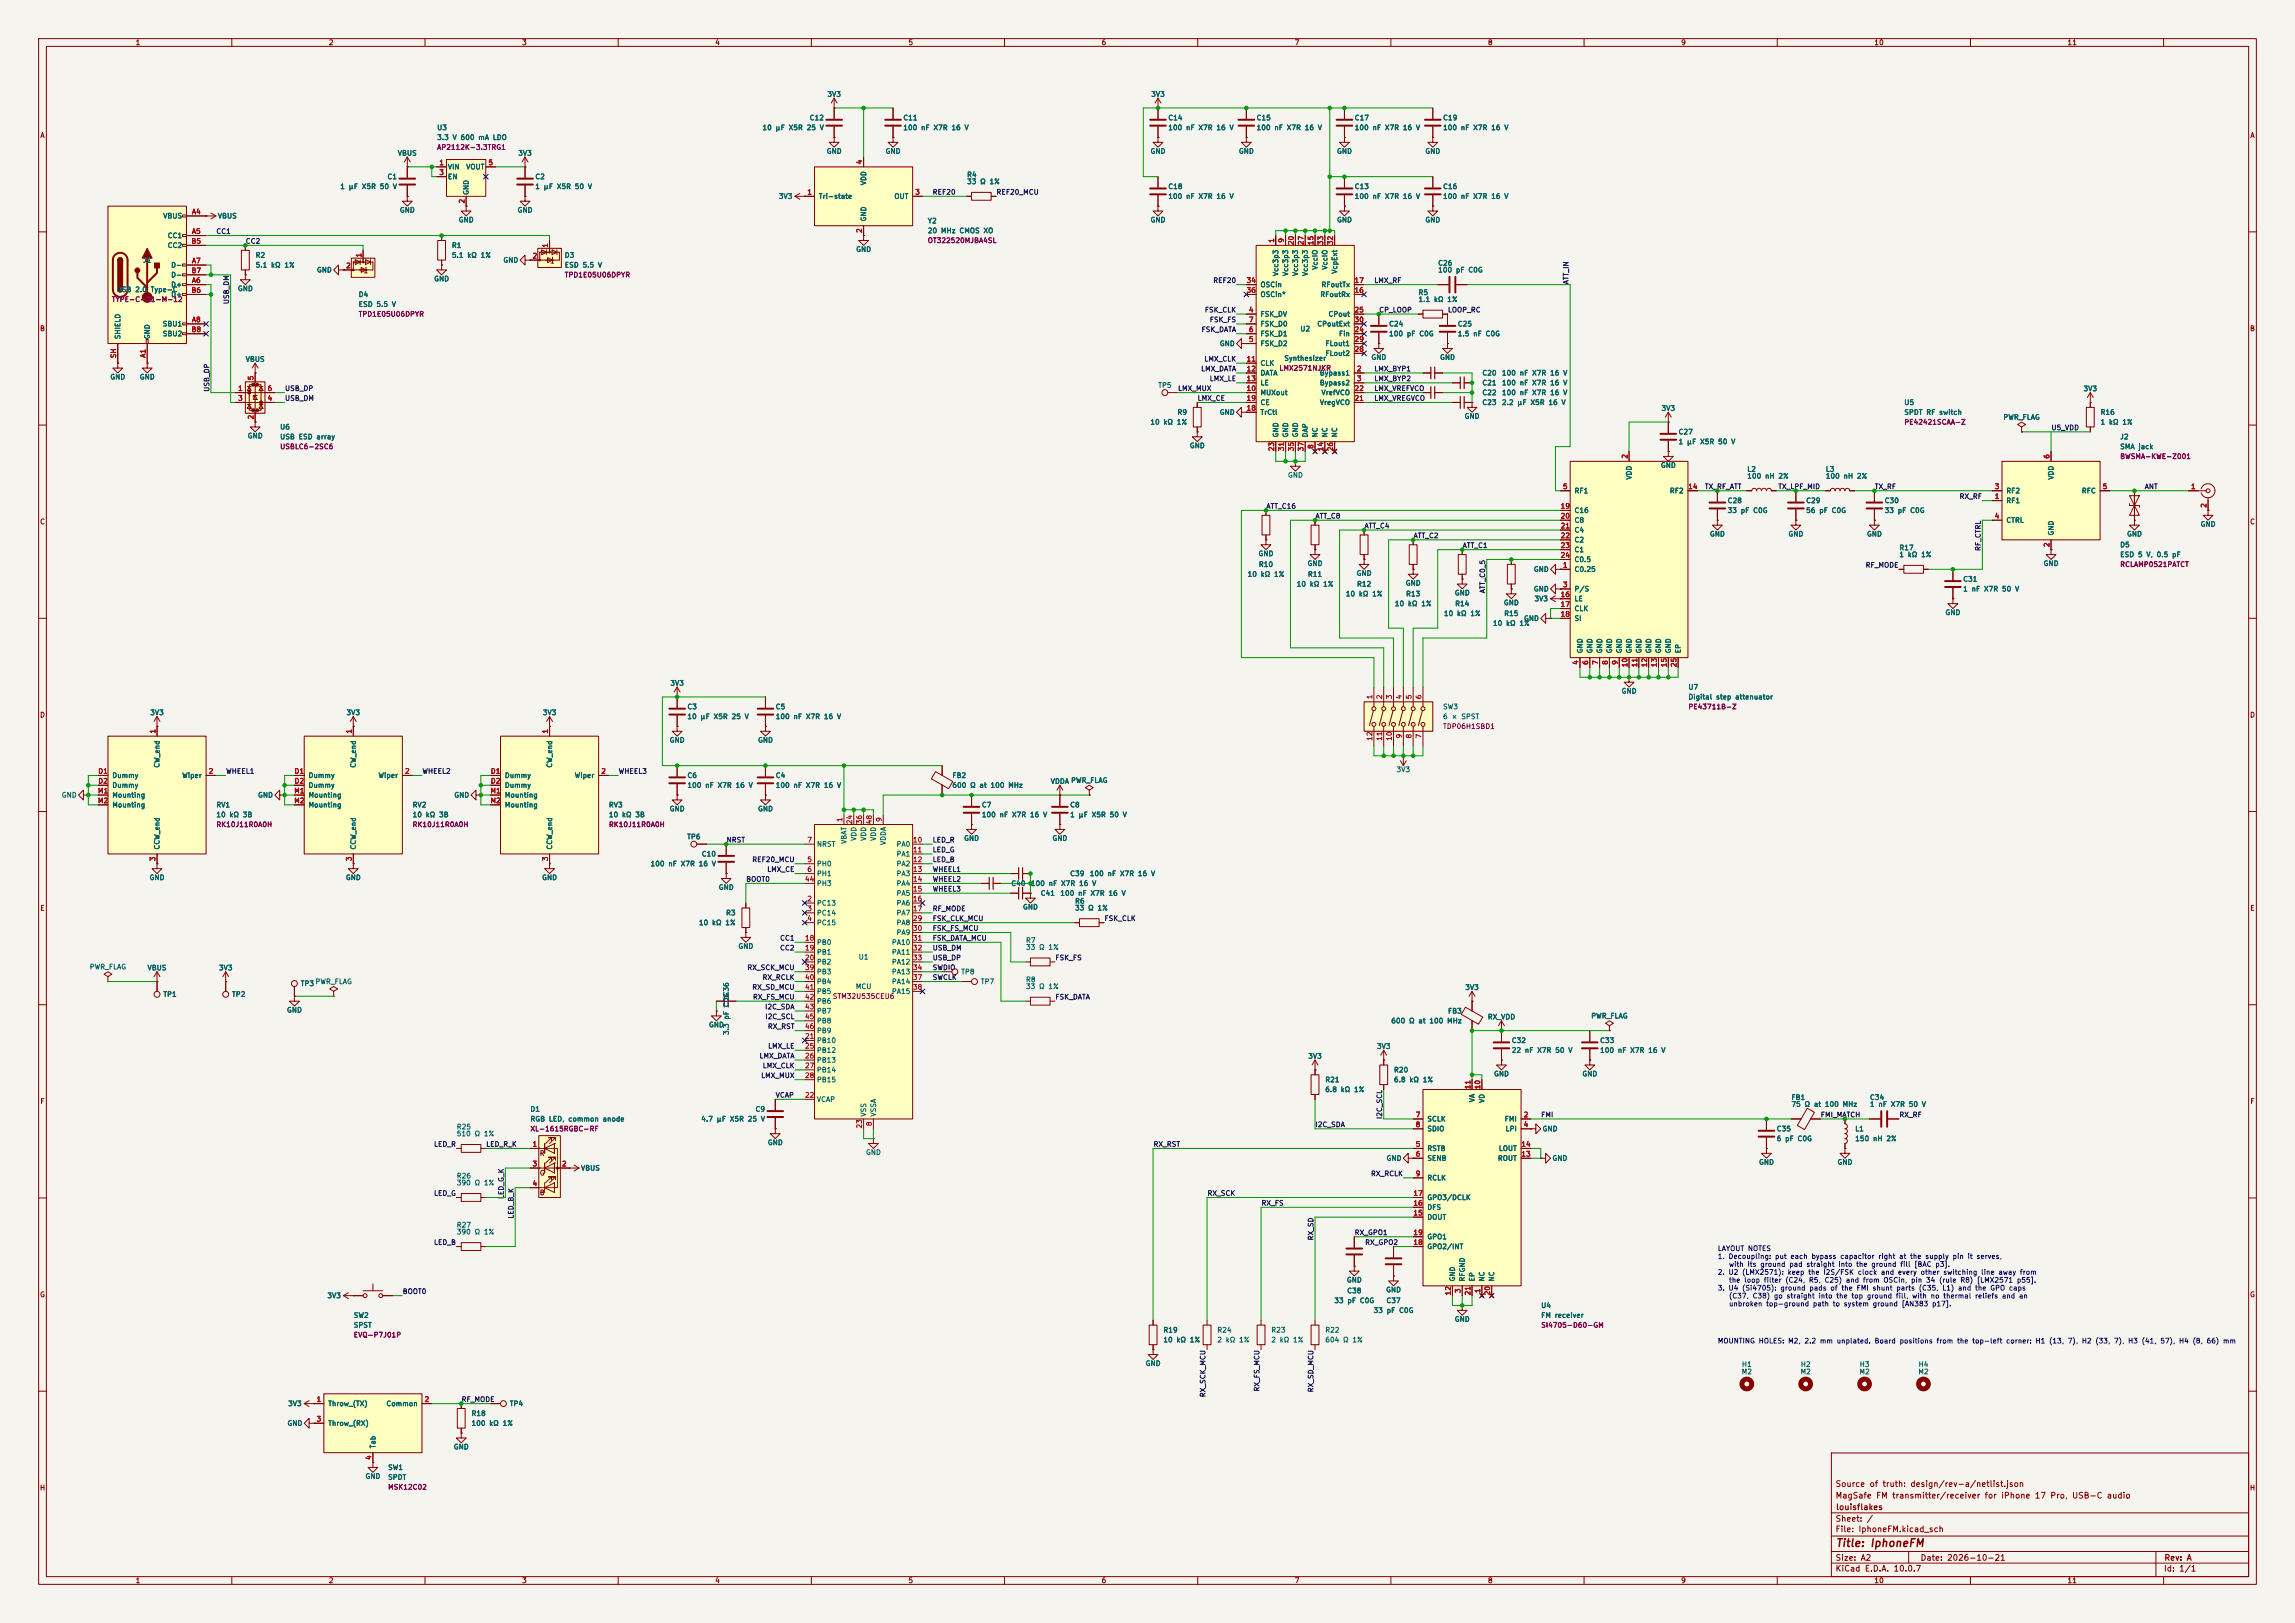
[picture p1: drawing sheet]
<svg xmlns="http://www.w3.org/2000/svg" width="594mm" height="420mm" viewBox="0 0 594 420" stroke-linecap="round" stroke-linejoin="round" font-family="sans-serif">
<defs><g id="words">
<text font-size="2" fill="#840000" x="475" y="400.8">Title: IphoneFM</text>
<g font-size="1.5" fill="#840000">
<text x="475" y="388.1">MagSafe FM transmitter/receiver for iPhone 17 Pro, USB-C audio</text>
<text x="475" y="385.1">Source of truth: design/rev-a/netlist.json</text>
<text x="475" y="394.1">Sheet: /</text>
<text x="475.1" y="391.1">louisflakes</text>
<text x="475" y="396.8">File: IphoneFM.kicad_sch</text>
<text x="475" y="407">KiCad E.D.A. 10.0.7</text>
<text x="475" y="404.2">Size: A2</text>
<text x="497" y="404.2">Date: 2026-10-21</text>
<text x="560" y="407">Id: 1/1</text>
<text x="560.1" y="404.2">Rev: A</text>
</g>
<g font-size="1.3" fill="#840000">
<text x="35" y="12">1</text>
<text x="85" y="12">2</text>
<text x="135" y="12">3</text>
<text x="185" y="12">4</text>
<text x="235" y="12">5</text>
<text x="285" y="12">6</text>
<text x="335" y="12">7</text>
<text x="385" y="12">8</text>
<text x="435" y="12">9</text>
<text x="485" y="12">10</text>
<text x="535" y="12">11</text>
<text x="10.3" y="36">A</text>
<text x="582.3" y="36">A</text>
<text x="10.2" y="86">B</text>
<text x="582.2" y="86">B</text>
<text x="10.2" y="136">C</text>
<text x="582.2" y="136">C</text>
<text x="10.2" y="186">D</text>
<text x="582.2" y="186">D</text>
<text x="10.3" y="236">E</text>
<text x="582.3" y="236">E</text>
<text x="10.3" y="286">F</text>
<text x="582.3" y="286">F</text>
<text x="139.6" y="299.4">R</text>
<text x="139.6" y="304.5">G</text>
<text x="139.6" y="309.6">B</text>
<text x="10.2" y="336">G</text>
<text x="582.2" y="336">G</text>
<text x="10.2" y="386">H</text>
<text x="582.2" y="386">H</text>
<text x="35" y="410">1</text>
<text x="85" y="410">2</text>
<text x="135" y="410">3</text>
<text x="185" y="410">4</text>
<text x="235" y="410">5</text>
<text x="285" y="410">6</text>
<text x="335" y="410">7</text>
<text x="385" y="410">8</text>
<text x="435" y="410">9</text>
<text x="485" y="410">10</text>
<text x="535" y="410">11</text>
</g>
<g font-size="1.3" fill="#006464">
<text x="214" y="25.3">3V3</text>
<text x="297.8" y="25.3">3V3</text>
<text x="113" y="34">U3</text>
<text x="197.2" y="34">10 µF X5R 25 V</text>
<text x="209.4" y="31.4">C12</text>
<text x="233.7" y="31.4">C11</text>
<text x="233.7" y="34">100 nF X7R 16 V</text>
<text x="302.2" y="31.4">C14</text>
<text x="302.2" y="34">100 nF X7R 16 V</text>
<text x="325.1" y="31.4">C15</text>
<text x="325.1" y="34">100 nF X7R 16 V</text>
<text x="350.5" y="31.4">C17</text>
<text x="350.5" y="34">100 nF X7R 16 V</text>
<text x="373.4" y="31.4">C19</text>
<text x="373.4" y="34">100 nF X7R 16 V</text>
<text x="102.8" y="40.6">VBUS</text>
<text x="113" y="36.5">3.3 V 600 mA LDO</text>
<text x="134" y="40.6">3V3</text>
<text x="213.8" y="40.1">GND</text>
<text x="229.1" y="40.1">GND</text>
<text x="297.7" y="40.1">GND</text>
<text x="320.5" y="40.1">GND</text>
<text x="345.9" y="40.1">GND</text>
<text x="368.8" y="40.1">GND</text>
<text x="100.2" y="46.7">C1</text>
<text x="115.8" y="44.1">VIN</text>
<text x="115.8" y="46.7">EN</text>
<text x="120.5" y="44.1">VOUT</text>
<text x="138.4" y="46.7">C2</text>
<text x="250.2" y="46.2">R4</text>
<text x="250.2" y="48">33 Ω 1%</text>
<text x="87.9" y="49.2">1 µF X5R 50 V</text>
<text x="121.6" y="50.6" transform="rotate(-90 121.6 50.6)">GND</text>
<text x="138.4" y="49.2">1 µF X5R 50 V</text>
<text x="201.4" y="51.8">3V3</text>
<text x="211.8" y="51.8">Tri-state</text>
<text x="224.5" y="48.1" transform="rotate(-90 224.5 48.1)">VDD</text>
<text x="231.3" y="51.8">OUT</text>
<text x="302.2" y="49.2">C18</text>
<text x="302.2" y="51.8">100 nF X7R 16 V</text>
<text x="350.5" y="49.2">C13</text>
<text x="350.5" y="51.8">100 nF X7R 16 V</text>
<text x="373.4" y="49.2">C16</text>
<text x="373.4" y="51.8">100 nF X7R 16 V</text>
<text x="42.1" y="56.8">VBUS</text>
<text x="56.3" y="56.8">VBUS</text>
<text x="103.3" y="55.3">GND</text>
<text x="118.6" y="57.9">GND</text>
<text x="133.8" y="55.3">GND</text>
<text x="224.5" y="57.4" transform="rotate(-90 224.5 57.4)">GND</text>
<text x="240" y="58.1">Y2</text>
<text x="297.7" y="57.9">GND</text>
<text x="345.9" y="57.9">GND</text>
<text x="368.8" y="57.9">GND</text>
<text x="43.3" y="61.9">CC1</text>
<text x="43.3" y="64.5">CC2</text>
<text x="116.8" y="64.5">R1</text>
<text x="221.5" y="65.5">GND</text>
<text x="240" y="60.7">20 MHz CMOS XO</text>
<text x="36.9" y="68.3">J1</text>
<text x="44.2" y="69.5">D-</text>
<text x="66" y="67">R2</text>
<text x="66" y="69.5">5.1 kΩ 1%</text>
<text x="81.9" y="70.8">GND</text>
<text x="116.8" y="67">5.1 kΩ 1%</text>
<text x="130.1" y="68.3">GND</text>
<text x="146" y="67">D3</text>
<text x="146" y="69.5">ESD 5.5 V</text>
<text x="331.2" y="71.6" transform="rotate(-90 331.2 71.6)">Vcc3p3</text>
<text x="333.7" y="71.6" transform="rotate(-90 333.7 71.6)">Vcc3p3</text>
<text x="336.2" y="71.6" transform="rotate(-90 336.2 71.6)">Vcc3p3</text>
<text x="338.8" y="71.6" transform="rotate(-90 338.8 71.6)">Vcc3p3</text>
<text x="341.3" y="69.9" transform="rotate(-90 341.3 69.9)">VccIO</text>
<text x="343.9" y="69.9" transform="rotate(-90 343.9 69.9)">VccIO</text>
<text x="346.4" y="71" transform="rotate(-90 346.4 71)">VcpExt</text>
<text x="372.1" y="69">C26</text>
<text x="372.1" y="70.8">100 pF C0G</text>
<text x="30.1" y="75.9">USB 2.0</text>
<text x="38.8" y="75.9">Type-C</text>
<text x="44.2" y="74.6">D+</text>
<text x="44.2" y="77.2">D+</text>
<text x="44.2" y="72.1">D-</text>
<text x="61.4" y="75.6">GND</text>
<text x="92.7" y="77.2">D4</text>
<text x="112.2" y="73.1">GND</text>
<text x="326.1" y="74.6">OSCin</text>
<text x="326.1" y="77.2">OSCin*</text>
<text x="341.6" y="77.2">RFoutRx</text>
<text x="341.9" y="74.6">RFoutTx</text>
<text x="367" y="76.7">R5</text>
<text x="92.7" y="79.7">ESD 5.5 V</text>
<text x="326.1" y="82.2">FSK_DV</text>
<text x="343.7" y="82.2">CPout</text>
<text x="367" y="78.4">1.1 kΩ 1%</text>
<text x="31.4" y="87.9" transform="rotate(-90 31.4 87.9)">SHIELD</text>
<text x="39.1" y="87.9" transform="rotate(-90 39.1 87.9)">GND</text>
<text x="42" y="84.8">SBU1</text>
<text x="42" y="87.3">SBU2</text>
<text x="315.6" y="89.9">GND</text>
<text x="326.1" y="89.9">FSK_D2</text>
<text x="326.1" y="87.3">FSK_D1</text>
<text x="326.1" y="84.8">FSK_D0</text>
<text x="336.4" y="86.1">U2</text>
<text x="340.8" y="84.8">CPoutExt</text>
<text x="342.9" y="89.9">FLout1</text>
<text x="346.4" y="87.3">Fin</text>
<text x="359.4" y="84.8">C24</text>
<text x="359.4" y="87.3">100 pF C0G</text>
<text x="377.2" y="84.8">C25</text>
<text x="377.2" y="87.3">1.5 nF C0G</text>
<text x="63.5" y="93.9">VBUS</text>
<text x="326.1" y="94.9">CLK</text>
<text x="332.3" y="93.7">Synthesizer</text>
<text x="342.9" y="92.4">FLout2</text>
<text x="354.8" y="93.4">GND</text>
<text x="372.6" y="93.4">GND</text>
<text x="28.4" y="98.5">GND</text>
<text x="36" y="98.5">GND</text>
<text x="299.6" y="100.7">TP5</text>
<text x="326.1" y="97.5">DATA</text>
<text x="326.1" y="100">LE</text>
<text x="341.5" y="97.5">Bypass1</text>
<text x="341.5" y="100">Bypass2</text>
<text x="383.5" y="100">C21</text>
<text x="383.5" y="97.5">C20</text>
<text x="388.6" y="100">100 nF X7R 16 V</text>
<text x="388.6" y="97.5">100 nF X7R 16 V</text>
<text x="539.1" y="101.5">3V3</text>
<text x="304.6" y="107.6">R9</text>
<text x="315.6" y="107.6">GND</text>
<text x="326.1" y="102.6">MUXout</text>
<text x="326.1" y="107.6">TrCtl</text>
<text x="326.1" y="105.1">CE</text>
<text x="341.5" y="105.1">VregVCO</text>
<text x="341.9" y="102.6">VrefVCO</text>
<text x="383.5" y="102.6">C22</text>
<text x="383.5" y="105.1">C23</text>
<text x="388.6" y="102.6">100 nF X7R 16 V</text>
<text x="388.6" y="105.1">2.2 µF X5R 16 V</text>
<text x="429.9" y="106.6">3V3</text>
<text x="492.7" y="105.1">U5</text>
<text x="492.7" y="107.6">SPDT RF switch</text>
<text x="543.5" y="107.6">R16</text>
<text x="64" y="113.7">GND</text>
<text x="72.4" y="111.5">U6</text>
<text x="72.4" y="114">USB ESD array</text>
<text x="297.6" y="110.2">10 kΩ 1%</text>
<text x="331.2" y="113.3" transform="rotate(-90 331.2 113.3)">GND</text>
<text x="333.7" y="113.3" transform="rotate(-90 333.7 113.3)">GND</text>
<text x="336.2" y="113.3" transform="rotate(-90 336.2 113.3)">GND</text>
<text x="338.8" y="113.3" transform="rotate(-90 338.8 113.3)">DAP</text>
<text x="341.3" y="113.3" transform="rotate(-90 341.3 113.3)">NC</text>
<text x="343.9" y="113.3" transform="rotate(-90 343.9 113.3)">NC</text>
<text x="346.4" y="113.3" transform="rotate(-90 346.4 113.3)">NC</text>
<text x="378.9" y="108.7">GND</text>
<text x="434.3" y="112.7">C27</text>
<text x="518.4" y="108.9">PWR_FLAG</text>
<text x="543.5" y="110.2">1 kΩ 1%</text>
<text x="548.6" y="114">J2</text>
<text x="307.8" y="116.3">GND</text>
<text x="434.3" y="115.3">1 µF X5R 50 V</text>
<text x="548.6" y="116.5">SMA jack</text>
<text x="333.2" y="123.9">GND</text>
<text x="422.6" y="124.3" transform="rotate(-90 422.6 124.3)">VDD</text>
<text x="429.7" y="121.4">GND</text>
<text x="452.1" y="122.4">L2</text>
<text x="452.1" y="124.2">100 nH 2%</text>
<text x="472.4" y="122.4">L3</text>
<text x="472.4" y="124.2">100 nH 2%</text>
<text x="531.8" y="124.3" transform="rotate(-90 531.8 124.3)">VDD</text>
<text x="407.4" y="128">RF1</text>
<text x="432.1" y="128">RF2</text>
<text x="447" y="130.5">C28</text>
<text x="467.3" y="130.5">C29</text>
<text x="487.7" y="130.5">C30</text>
<text x="519.1" y="130.5">RF1</text>
<text x="519.1" y="128">RF2</text>
<text x="538.7" y="128">RFC</text>
<text x="407.4" y="133">C16</text>
<text x="407.4" y="135.6">C8</text>
<text x="447" y="133">33 pF C0G</text>
<text x="467.3" y="133">56 pF C0G</text>
<text x="487.7" y="133">33 pF C0G</text>
<text x="519.1" y="135.6">CTRL</text>
<text x="569.4" y="136.6">GND</text>
<text x="407.4" y="138.1">C4</text>
<text x="407.4" y="140.7">C2</text>
<text x="407.4" y="143.2">C1</text>
<text x="442.4" y="139.1">GND</text>
<text x="462.8" y="139.1">GND</text>
<text x="483.1" y="139.1">GND</text>
<text x="491.5" y="142.7">R17</text>
<text x="531.8" y="138.7" transform="rotate(-90 531.8 138.7)">GND</text>
<text x="548.6" y="141.9">D5</text>
<text x="550.4" y="139.1">GND</text>
<text x="322.8" y="149.6">10 kΩ 1%</text>
<text x="325.6" y="144.2">GND</text>
<text x="325.7" y="147">R10</text>
<text x="338.3" y="146.8">GND</text>
<text x="338.4" y="149.6">R11</text>
<text x="351" y="149.3">GND</text>
<text x="396.8" y="148.3">GND</text>
<text x="407.4" y="148.3">C0.25</text>
<text x="407.4" y="145.7">C0.5</text>
<text x="491.5" y="144.5">1 kΩ 1%</text>
<text x="528.8" y="146.8">GND</text>
<text x="548.6" y="144.5">ESD 5 V, 0.5 pF</text>
<text x="335.5" y="152.1">10 kΩ 1%</text>
<text x="348.2" y="154.6">10 kΩ 1%</text>
<text x="351.1" y="152.1">R12</text>
<text x="363.7" y="151.8">GND</text>
<text x="363.8" y="154.6">R13</text>
<text x="376.4" y="154.4">GND</text>
<text x="396.8" y="153.4">GND</text>
<text x="397" y="155.9">3V3</text>
<text x="407.4" y="153.4">P/S</text>
<text x="407.4" y="155.9">LE</text>
<text x="508" y="150.8">C31</text>
<text x="508" y="153.4">1 nF X7R 50 V</text>
<text x="360.9" y="157.2">10 kΩ 1%</text>
<text x="373.6" y="159.7">10 kΩ 1%</text>
<text x="376.5" y="157.2">R14</text>
<text x="389.1" y="156.9">GND</text>
<text x="389.2" y="159.7">R15</text>
<text x="394.3" y="161">GND</text>
<text x="407.4" y="158.4">CLK</text>
<text x="407.4" y="161">SI</text>
<text x="503.4" y="159.5">GND</text>
<text x="386.3" y="162.3">10 kΩ 1%</text>
<text x="409.9" y="169.2" transform="rotate(-90 409.9 169.2)">GND</text>
<text x="412.4" y="169.2" transform="rotate(-90 412.4 169.2)">GND</text>
<text x="415" y="169.2" transform="rotate(-90 415 169.2)">GND</text>
<text x="417.5" y="169.2" transform="rotate(-90 417.5 169.2)">GND</text>
<text x="420.1" y="169.2" transform="rotate(-90 420.1 169.2)">GND</text>
<text x="422.6" y="169.2" transform="rotate(-90 422.6 169.2)">GND</text>
<text x="425.1" y="169.2" transform="rotate(-90 425.1 169.2)">GND</text>
<text x="427.7" y="169.2" transform="rotate(-90 427.7 169.2)">GND</text>
<text x="430.2" y="169.2" transform="rotate(-90 430.2 169.2)">GND</text>
<text x="432.8" y="169.2" transform="rotate(-90 432.8 169.2)">GND</text>
<text x="435.3" y="169.2" transform="rotate(-90 435.3 169.2)">EP</text>
<text x="173.4" y="177.7">3V3</text>
<text x="419.6" y="179.8">GND</text>
<text x="436.9" y="178.8">U7</text>
<text x="38.8" y="185.4">3V3</text>
<text x="89.6" y="185.4">3V3</text>
<text x="140.4" y="185.4">3V3</text>
<text x="177.8" y="183.8">C3</text>
<text x="200.6" y="183.8">C5</text>
<text x="373.4" y="183.8">SW3</text>
<text x="436.9" y="181.3">Digital step attenuator</text>
<text x="177.8" y="186.4">10 µF X5R 25 V</text>
<text x="200.6" y="186.4">100 nF X7R 16 V</text>
<text x="373.4" y="186.4">6 × SPST</text>
<text x="173.2" y="192.5">GND</text>
<text x="196.1" y="192.5">GND</text>
<text x="28.9" y="201.6">Dummy</text>
<text x="41.6" y="198.8" transform="rotate(-90 41.6 198.8)">CW_end</text>
<text x="47" y="201.6">Wiper</text>
<text x="79.7" y="201.6">Dummy</text>
<text x="92.4" y="198.8" transform="rotate(-90 92.4 198.8)">CW_end</text>
<text x="97.8" y="201.6">Wiper</text>
<text x="130.5" y="201.6">Dummy</text>
<text x="143.2" y="198.8" transform="rotate(-90 143.2 198.8)">CW_end</text>
<text x="148.6" y="201.6">Wiper</text>
<text x="177.8" y="201.6">C6</text>
<text x="200.6" y="201.6">C4</text>
<text x="246.4" y="201.6">FB2</text>
<text x="271.8" y="203.1">VDDA PWR_FLAG</text>
<text x="361.3" y="200.1">3V3</text>
<text x="15.8" y="206.7">GND</text>
<text x="28.9" y="204.2">Dummy</text>
<text x="28.9" y="206.7">Mounting</text>
<text x="28.9" y="209.2">Mounting</text>
<text x="55.9" y="209.2">RV1</text>
<text x="66.6" y="206.7">GND</text>
<text x="79.7" y="204.2">Dummy</text>
<text x="79.7" y="206.7">Mounting</text>
<text x="79.7" y="209.2">Mounting</text>
<text x="106.7" y="209.2">RV2</text>
<text x="117.4" y="206.7">GND</text>
<text x="130.5" y="204.2">Dummy</text>
<text x="130.5" y="206.7">Mounting</text>
<text x="130.5" y="209.2">Mounting</text>
<text x="157.5" y="209.2">RV3</text>
<text x="177.8" y="204.2">100 nF X7R 16 V</text>
<text x="200.6" y="204.2">100 nF X7R 16 V</text>
<text x="246.4" y="204.2">600 Ω at 100 MHz</text>
<text x="254" y="209.2">C7</text>
<text x="276.8" y="209.2">C8</text>
<text x="55.9" y="211.8">10 kΩ 3B</text>
<text x="106.7" y="211.8">10 kΩ 3B</text>
<text x="157.5" y="211.8">10 kΩ 3B</text>
<text x="173.2" y="210.3">GND</text>
<text x="196.1" y="210.3">GND</text>
<text x="254" y="211.8">100 nF X7R 16 V</text>
<text x="276.8" y="211.8">1 µF X5R 50 V</text>
<text x="41.6" y="220" transform="rotate(-90 41.6 220)">CCW_end</text>
<text x="92.4" y="220" transform="rotate(-90 92.4 220)">CCW_end</text>
<text x="143.2" y="220" transform="rotate(-90 143.2 220)">CCW_end</text>
<text x="177.7" y="217.5">TP6</text>
<text x="181.5" y="221.9">C10</text>
<text x="211.3" y="219.4">NRST</text>
<text x="219.4" y="218.5" transform="rotate(-90 219.4 218.5)">VBAT</text>
<text x="221.9" y="217.7" transform="rotate(-90 221.9 217.7)">VDD</text>
<text x="224.5" y="217.7" transform="rotate(-90 224.5 217.7)">VDD</text>
<text x="227" y="217.7" transform="rotate(-90 227 217.7)">VDD</text>
<text x="229.6" y="218.8" transform="rotate(-90 229.6 218.8)">VDDA</text>
<text x="231.9" y="219.4">PA0</text>
<text x="231.9" y="221.9">PA1</text>
<text x="249.4" y="217.9">GND</text>
<text x="272.3" y="217.9">GND</text>
<text x="168.2" y="224.5">100 nF X7R 16 V</text>
<text x="211.3" y="224.5">PH0</text>
<text x="211.3" y="227">PH1</text>
<text x="231.9" y="224.5">PA2</text>
<text x="231.9" y="227">PA3</text>
<text x="276.8" y="227">C39</text>
<text x="281.9" y="227">100 nF X7R 16 V</text>
<text x="38.6" y="228">GND</text>
<text x="89.4" y="228">GND</text>
<text x="140.2" y="228">GND</text>
<text x="185.9" y="230.6">GND</text>
<text x="211.3" y="229.6">PH3</text>
<text x="231.9" y="229.6">PA4</text>
<text x="231.9" y="232.1">PA5</text>
<text x="261.6" y="229.6">C40</text>
<text x="266.7" y="229.6">100 nF X7R 16 V</text>
<text x="269.2" y="232.1">C41</text>
<text x="274.3" y="232.1">100 nF X7R 16 V</text>
<text x="180.8" y="239.7">10 kΩ 1%</text>
<text x="187.8" y="237.2">R3</text>
<text x="211.3" y="234.6">PC13</text>
<text x="211.3" y="237.2">PC14</text>
<text x="211.3" y="239.7">PC15</text>
<text x="231.9" y="234.6">PA6</text>
<text x="231.9" y="237.2">PA7</text>
<text x="231.9" y="239.7">PA8</text>
<text x="264.6" y="235.7">GND</text>
<text x="278.1" y="234.1">R6</text>
<text x="278.1" y="235.9">33 Ω 1%</text>
<text x="191" y="245.8">GND</text>
<text x="211.3" y="244.8">PB0</text>
<text x="230.7" y="244.8">PA10</text>
<text x="231.9" y="242.3">PA9</text>
<text x="265.4" y="244.3">R7</text>
<text x="23.1" y="251.2">PWR_FLAG</text>
<text x="38.1" y="251.4">VBUS</text>
<text x="56.5" y="251.4">3V3</text>
<text x="211.3" y="247.3">PB1</text>
<text x="211.3" y="249.9">PB2</text>
<text x="222.1" y="248.6">U1</text>
<text x="230.7" y="247.3">PA11</text>
<text x="230.7" y="249.9">PA12</text>
<text x="265.4" y="246.1">33 Ω 1%</text>
<text x="77.7" y="255.5">TP3</text>
<text x="81.5" y="255">PWR_FLAG</text>
<text x="211.3" y="252.4">PB3</text>
<text x="211.3" y="255">PB4</text>
<text x="211.3" y="257.5">PB5</text>
<text x="221.4" y="256.2">MCU</text>
<text x="230.7" y="252.4">PA13</text>
<text x="230.7" y="255">PA14</text>
<text x="230.7" y="257.5">PA15</text>
<text x="248.7" y="252.4">TP8</text>
<text x="253.7" y="255">TP7</text>
<text x="265.4" y="254.5">R8</text>
<text x="265.4" y="256.2">33 Ω 1%</text>
<text x="379.1" y="256.5">3V3</text>
<text x="42.1" y="258.3">TP1</text>
<text x="59.9" y="258.3">TP2</text>
<text x="74.1" y="262.3">GND</text>
<text x="188.9" y="258" transform="rotate(-90 188.9 258)">C36</text>
<text x="211.3" y="260">PB6</text>
<text x="211.3" y="262.6">PB7</text>
<text x="374.7" y="262.6">FB3</text>
<text x="411.7" y="263.9">PWR_FLAG</text>
<text x="183.4" y="266.1">GND</text>
<text x="188.9" y="268" transform="rotate(-90 188.9 268)">3.3 pF C0G</text>
<text x="211.3" y="265.1">PB8</text>
<text x="211.3" y="267.7">PB9</text>
<text x="360" y="265.1">600 Ω at 100 MHz</text>
<text x="385" y="264.1">RX_VDD</text>
<text x="211.3" y="270.2">PB10</text>
<text x="211.3" y="272.7">PB12</text>
<text x="211.3" y="275.3">PB13</text>
<text x="338.5" y="274.3">3V3</text>
<text x="356.3" y="271.7">3V3</text>
<text x="391.1" y="270.2">C32</text>
<text x="391.1" y="272.7">22 nF X7R 50 V</text>
<text x="414" y="270.2">C33</text>
<text x="414" y="272.7">100 nF X7R 16 V</text>
<text x="211.3" y="277.8">PB14</text>
<text x="211.3" y="280.4">PB15</text>
<text x="342.9" y="280.4">R21</text>
<text x="360.7" y="277.8">R20</text>
<text x="360.7" y="280.4">6.8 kΩ 1%</text>
<text x="386.6" y="278.8">GND</text>
<text x="409.4" y="278.8">GND</text>
<text x="137.1" y="288">D1</text>
<text x="195.4" y="288">C9</text>
<text x="211.3" y="285.4">VCAP</text>
<text x="342.9" y="282.9">6.8 kΩ 1%</text>
<text x="382" y="285.4" transform="rotate(-90 382 285.4)">VA</text>
<text x="384.5" y="285.5" transform="rotate(-90 384.5 285.5)">VD</text>
<text x="463.5" y="284.9">FB1</text>
<text x="463.5" y="286.7">75 Ω at 100 MHz</text>
<text x="483.9" y="284.9">C34</text>
<text x="483.9" y="286.7">1 nF X7R 50 V</text>
<text x="118.1" y="292.6">R25</text>
<text x="137.1" y="290.5">RGB LED, common anode</text>
<text x="181.4" y="290.5">4.7 µF X5R 25 V</text>
<text x="224.5" y="289.1" transform="rotate(-90 224.5 289.1)">VSS</text>
<text x="227" y="289.1" transform="rotate(-90 227 289.1)">VSSA</text>
<text x="369.3" y="290.5">SCLK</text>
<text x="369.3" y="293.1">SDIO</text>
<text x="389.3" y="290.5">FMI</text>
<text x="389.6" y="293.1">LPI</text>
<text x="399.1" y="293.1">GND</text>
<text x="459.7" y="293.1">C35</text>
<text x="480" y="293.1">L1</text>
<text x="118.1" y="294.3">510 Ω 1%</text>
<text x="198.6" y="296.6">GND</text>
<text x="224" y="299.2">GND</text>
<text x="369.3" y="298.1">RSTB</text>
<text x="387.8" y="298.1">LOUT</text>
<text x="459.7" y="295.6">6 pF C0G</text>
<text x="480" y="295.6">150 nH 2%</text>
<text x="118.1" y="305.3">R26</text>
<text x="150.2" y="303.2">VBUS</text>
<text x="358.7" y="300.7">GND</text>
<text x="369.3" y="300.7">SENB</text>
<text x="369.3" y="305.8">RCLK</text>
<text x="387.6" y="300.7">ROUT</text>
<text x="401.7" y="300.7">GND</text>
<text x="455.1" y="301.7">GND</text>
<text x="475.5" y="301.7">GND</text>
<text x="118.1" y="307">390 Ω 1%</text>
<text x="369.3" y="310.8">GPO3/DCLK</text>
<text x="118.1" y="318">R27</text>
<text x="369.3" y="315.9">DOUT</text>
<text x="369.3" y="313.4">DFS</text>
<text x="118.1" y="319.7">390 Ω 1%</text>
<text x="369.3" y="323.5">GPO2/INT</text>
<text x="369.3" y="321">GPO1</text>
<text x="348.5" y="332.2">GND</text>
<text x="348.5" y="335">C38</text>
<text x="358.6" y="334.7">GND</text>
<text x="376.9" y="331.8" transform="rotate(-90 376.9 331.8)">GND</text>
<text x="379.4" y="331.8" transform="rotate(-90 379.4 331.8)">RFGND</text>
<text x="382" y="331.8" transform="rotate(-90 382 331.8)">EP</text>
<text x="384.5" y="331.8" transform="rotate(-90 384.5 331.8)">NC</text>
<text x="387" y="331.8" transform="rotate(-90 387 331.8)">NC</text>
<text x="84.6" y="336.2">3V3</text>
<text x="91.4" y="341.3">SW2</text>
<text x="345.2" y="337.5">33 pF C0G</text>
<text x="355.4" y="340.1">33 pF C0G</text>
<text x="358.7" y="337.5">C37</text>
<text x="398.8" y="338.8">U4</text>
<text x="398.8" y="341.3">FM receiver</text>
<text x="91.4" y="343.9">SPST</text>
<text x="301" y="345.1">R19</text>
<text x="301" y="347.7">10 kΩ 1%</text>
<text x="314.9" y="345.1">R24</text>
<text x="314.9" y="347.7">2 kΩ 1%</text>
<text x="328.9" y="345.1">R23</text>
<text x="328.9" y="347.7">2 kΩ 1%</text>
<text x="342.9" y="345.1">R22</text>
<text x="342.9" y="347.7">604 Ω 1%</text>
<text x="376.4" y="342.3">GND</text>
<text x="296.4" y="353.8">GND</text>
<text x="450.7" y="355.9">M2</text>
<text x="450.7" y="354">H1</text>
<text x="465.9" y="355.9">M2</text>
<text x="466" y="354">H2</text>
<text x="481.1" y="355.9">M2</text>
<text x="481.2" y="354">H3</text>
<text x="496.4" y="355.9">M2</text>
<text x="496.4" y="354">H4</text>
<text x="74.4" y="364.2">3V3</text>
<text x="84.8" y="364.2">Throw_(TX)</text>
<text x="99.9" y="364.2">Common</text>
<text x="131.8" y="364.2">TP4</text>
<text x="74.3" y="369.3">GND</text>
<text x="84.8" y="369.3">Throw_(RX)</text>
<text x="121.9" y="366.7">R18</text>
<text x="121.9" y="369.3">100 kΩ 1%</text>
<text x="97.5" y="374.9" transform="rotate(-90 97.5 374.9)">Tab</text>
<text x="117.3" y="375.4">GND</text>
<text x="94.5" y="383">GND</text>
<text x="100.3" y="380.7">SW1</text>
<text x="100.3" y="383.2">SPDT</text>
</g>
<g font-size="1.3" fill="#840084">
<text x="113" y="39.1">AP2112K-3.3TRG1</text>
<text x="240" y="63.2">OT322520MJBA4SL</text>
<text x="146" y="72.1">TPD1E05U06DPYR</text>
<text x="28.8" y="78.4">TYPE-C-31-M-12</text>
<text x="92.7" y="82.2">TPD1E05U06DPYR</text>
<text x="331" y="96.2">LMX2571NJKR</text>
<text x="492.7" y="110.2">PE42421SCAA-Z</text>
<text x="72.4" y="116.5">USBLC6-2SC6</text>
<text x="548.6" y="119.1">BWSMA-KWE-Z001</text>
<text x="548.6" y="147">RCLAMP0521PATCT</text>
<text x="436.9" y="183.8">PE43711B-Z</text>
<text x="373.4" y="188.9">TDP06H1SBD1</text>
<text x="55.9" y="214.3">RK10J11R0A0H</text>
<text x="106.7" y="214.3">RK10J11R0A0H</text>
<text x="157.5" y="214.3">RK10J11R0A0H</text>
<text x="215.4" y="258.8">STM32U535CEU6</text>
<text x="137.1" y="293.1">XL-1615RGBC-RF</text>
<text x="91.4" y="346.4">EVQ-P7J01P</text>
<text x="398.8" y="343.9">SI4705-D60-GM</text>
<text x="100.3" y="385.8">MSK12C02</text>
</g>
<g font-size="1.3" fill="#a90000">
<text x="113.6" y="43">1</text>
<text x="113.6" y="45.6">3</text>
<text x="126.3" y="43">5</text>
<text x="223.4" y="42.6" transform="rotate(-90 223.4 42.6)">4</text>
<text x="120.5" y="52.8" transform="rotate(-90 120.5 52.8)">2</text>
<text x="208.8" y="50.7">1</text>
<text x="236.8" y="50.7">3</text>
<text x="49.5" y="55.7">A4</text>
<text x="49.4" y="63.4">B5</text>
<text x="49.5" y="60.8">A5</text>
<text x="142.1" y="64.2" transform="rotate(-90 142.1 64.2)">1</text>
<text x="223.4" y="60.4" transform="rotate(-90 223.4 60.4)">2</text>
<text x="330.1" y="63" transform="rotate(-90 330.1 63)">1</text>
<text x="332.6" y="63" transform="rotate(-90 332.6 63)">9</text>
<text x="335.1" y="63.6" transform="rotate(-90 335.1 63.6)">20</text>
<text x="337.7" y="63.6" transform="rotate(-90 337.7 63.6)">27</text>
<text x="340.2" y="63.6" transform="rotate(-90 340.2 63.6)">15</text>
<text x="342.8" y="63.6" transform="rotate(-90 342.8 63.6)">33</text>
<text x="345.3" y="63.6" transform="rotate(-90 345.3 63.6)">32</text>
<text x="49.4" y="71">B7</text>
<text x="49.5" y="68.4">A7</text>
<text x="89.4" y="69.7">2</text>
<text x="93.8" y="66.8" transform="rotate(-90 93.8 66.8)">1</text>
<text x="137.7" y="67.2">2</text>
<text x="49.4" y="76.1">B6</text>
<text x="49.5" y="73.5">A6</text>
<text x="322.5" y="73.5">34</text>
<text x="322.5" y="76.1">36</text>
<text x="350.5" y="76.1">16</text>
<text x="350.5" y="73.5">17</text>
<text x="49.5" y="83.7">A8</text>
<text x="323.1" y="81.1">4</text>
<text x="323.1" y="83.7">7</text>
<text x="350.5" y="81.1">25</text>
<text x="350.5" y="83.7">30</text>
<text x="49.4" y="86.2">B8</text>
<text x="323.1" y="88.8">5</text>
<text x="323.1" y="86.2">6</text>
<text x="350.5" y="86.2">24</text>
<text x="350.5" y="88.8">29</text>
<text x="30.3" y="92.8" transform="rotate(-90 30.3 92.8)">SH</text>
<text x="38" y="92.7" transform="rotate(-90 38 92.7)">A1</text>
<text x="322.5" y="93.8">11</text>
<text x="350.5" y="91.3">28</text>
<text x="61.5" y="101.5">1</text>
<text x="65.9" y="98.5" transform="rotate(-90 65.9 98.5)">5</text>
<text x="69.1" y="101.5">6</text>
<text x="322.5" y="101.5">10</text>
<text x="322.5" y="96.4">12</text>
<text x="322.5" y="98.9">13</text>
<text x="350.5" y="101.5">22</text>
<text x="351.1" y="96.4">2</text>
<text x="351.1" y="98.9">3</text>
<text x="61.5" y="104">3</text>
<text x="69.1" y="104">4</text>
<text x="322.5" y="106.5">18</text>
<text x="322.5" y="104">19</text>
<text x="350.5" y="104">21</text>
<text x="65.9" y="108.7" transform="rotate(-90 65.9 108.7)">2</text>
<text x="330.1" y="116.9" transform="rotate(-90 330.1 116.9)">23</text>
<text x="332.6" y="116.9" transform="rotate(-90 332.6 116.9)">31</text>
<text x="335.1" y="116.9" transform="rotate(-90 335.1 116.9)">35</text>
<text x="337.7" y="116.9" transform="rotate(-90 337.7 116.9)">37</text>
<text x="340.2" y="116.3" transform="rotate(-90 340.2 116.3)">8</text>
<text x="342.8" y="116.9" transform="rotate(-90 342.8 116.9)">14</text>
<text x="345.3" y="116.9" transform="rotate(-90 345.3 116.9)">26</text>
<text x="421.5" y="118.8" transform="rotate(-90 421.5 118.8)">2</text>
<text x="530.7" y="118.8" transform="rotate(-90 530.7 118.8)">6</text>
<text x="403.8" y="131.9">19</text>
<text x="404.4" y="126.9">5</text>
<text x="436.8" y="126.9">14</text>
<text x="516.2" y="129.4">1</text>
<text x="516.2" y="126.9">3</text>
<text x="544.1" y="126.9">5</text>
<text x="567" y="126.9">1</text>
<text x="571.4" y="131.5" transform="rotate(-90 571.4 131.5)">2</text>
<text x="403.8" y="134.5">20</text>
<text x="403.8" y="137">21</text>
<text x="516.2" y="134.5">4</text>
<text x="403.8" y="139.6">22</text>
<text x="403.8" y="142.1">23</text>
<text x="530.7" y="141.7" transform="rotate(-90 530.7 141.7)">2</text>
<text x="403.8" y="144.6">24</text>
<text x="404.4" y="147.2">1</text>
<text x="403.8" y="154.8">16</text>
<text x="404.4" y="152.3">3</text>
<text x="403.8" y="157.3">17</text>
<text x="403.8" y="159.9">18</text>
<text x="408.8" y="172.2" transform="rotate(-90 408.8 172.2)">4</text>
<text x="411.3" y="172.2" transform="rotate(-90 411.3 172.2)">6</text>
<text x="413.9" y="172.2" transform="rotate(-90 413.9 172.2)">7</text>
<text x="416.4" y="172.2" transform="rotate(-90 416.4 172.2)">8</text>
<text x="419" y="172.2" transform="rotate(-90 419 172.2)">9</text>
<text x="421.5" y="172.8" transform="rotate(-90 421.5 172.8)">10</text>
<text x="424" y="172.8" transform="rotate(-90 424 172.8)">11</text>
<text x="426.6" y="172.8" transform="rotate(-90 426.6 172.8)">12</text>
<text x="429.1" y="172.8" transform="rotate(-90 429.1 172.8)">13</text>
<text x="431.7" y="172.8" transform="rotate(-90 431.7 172.8)">15</text>
<text x="434.2" y="172.8" transform="rotate(-90 434.2 172.8)">25</text>
<text x="355.5" y="181.1" transform="rotate(-90 355.5 181.1)">1</text>
<text x="358" y="181.1" transform="rotate(-90 358 181.1)">2</text>
<text x="360.5" y="181.1" transform="rotate(-90 360.5 181.1)">3</text>
<text x="363.1" y="181.1" transform="rotate(-90 363.1 181.1)">4</text>
<text x="365.6" y="181.1" transform="rotate(-90 365.6 181.1)">5</text>
<text x="368.2" y="181.1" transform="rotate(-90 368.2 181.1)">6</text>
<text x="40.5" y="190" transform="rotate(-90 40.5 190)">1</text>
<text x="91.3" y="190" transform="rotate(-90 91.3 190)">1</text>
<text x="142.1" y="190" transform="rotate(-90 142.1 190)">1</text>
<text x="355.5" y="191.8" transform="rotate(-90 355.5 191.8)">12</text>
<text x="358" y="191.8" transform="rotate(-90 358 191.8)">11</text>
<text x="360.5" y="191.8" transform="rotate(-90 360.5 191.8)">10</text>
<text x="363.1" y="191.2" transform="rotate(-90 363.1 191.2)">9</text>
<text x="365.6" y="191.2" transform="rotate(-90 365.6 191.2)">8</text>
<text x="368.2" y="191.2" transform="rotate(-90 368.2 191.2)">7</text>
<text x="25.3" y="200.5">D1</text>
<text x="25.3" y="203.1">D2</text>
<text x="53.9" y="200.5">2</text>
<text x="76.1" y="200.5">D1</text>
<text x="76.1" y="203.1">D2</text>
<text x="104.7" y="200.5">2</text>
<text x="126.9" y="200.5">D1</text>
<text x="126.9" y="203.1">D2</text>
<text x="155.5" y="200.5">2</text>
<text x="25.2" y="205.6">M1</text>
<text x="25.2" y="208.1">M2</text>
<text x="76" y="205.6">M1</text>
<text x="76" y="208.1">M2</text>
<text x="126.8" y="205.6">M1</text>
<text x="126.8" y="208.1">M2</text>
<text x="218.3" y="212.8" transform="rotate(-90 218.3 212.8)">1</text>
<text x="220.8" y="213.4" transform="rotate(-90 220.8 213.4)">24</text>
<text x="223.4" y="213.4" transform="rotate(-90 223.4 213.4)">36</text>
<text x="225.9" y="213.4" transform="rotate(-90 225.9 213.4)">48</text>
<text x="228.5" y="212.8" transform="rotate(-90 228.5 212.8)">9</text>
<text x="208.8" y="218.3">7</text>
<text x="236.2" y="218.3">10</text>
<text x="236.2" y="220.8">11</text>
<text x="40.5" y="223" transform="rotate(-90 40.5 223)">3</text>
<text x="91.3" y="223" transform="rotate(-90 91.3 223)">3</text>
<text x="142.1" y="223" transform="rotate(-90 142.1 223)">3</text>
<text x="208.8" y="223.4">5</text>
<text x="208.8" y="225.9">6</text>
<text x="236.2" y="223.4">12</text>
<text x="236.2" y="225.9">13</text>
<text x="208.2" y="228.5">44</text>
<text x="208.8" y="233.5">2</text>
<text x="236.2" y="228.5">14</text>
<text x="236.2" y="231">15</text>
<text x="236.2" y="233.5">16</text>
<text x="208.8" y="236.1">3</text>
<text x="208.8" y="238.6">4</text>
<text x="236.2" y="236.1">17</text>
<text x="236.2" y="238.6">29</text>
<text x="208.2" y="243.7">18</text>
<text x="236.2" y="241.2">30</text>
<text x="236.2" y="243.7">31</text>
<text x="208.2" y="246.2">19</text>
<text x="208.2" y="248.8">20</text>
<text x="208.2" y="251.3">39</text>
<text x="236.2" y="246.2">32</text>
<text x="236.2" y="248.8">33</text>
<text x="236.2" y="251.3">34</text>
<text x="208.2" y="253.9">40</text>
<text x="208.2" y="256.4">41</text>
<text x="236.2" y="253.9">37</text>
<text x="236.2" y="256.4">38</text>
<text x="208.2" y="258.9">42</text>
<text x="208.2" y="261.5">43</text>
<text x="208.2" y="269.1">21</text>
<text x="208.2" y="264">45</text>
<text x="208.2" y="266.6">46</text>
<text x="208.2" y="271.6">25</text>
<text x="208.2" y="274.2">26</text>
<text x="208.2" y="276.7">27</text>
<text x="208.2" y="279.3">28</text>
<text x="208.2" y="284.3">22</text>
<text x="380.9" y="282" transform="rotate(-90 380.9 282)">11</text>
<text x="383.4" y="282" transform="rotate(-90 383.4 282)">10</text>
<text x="223.4" y="292.2" transform="rotate(-90 223.4 292.2)">23</text>
<text x="225.9" y="291.6" transform="rotate(-90 225.9 291.6)">8</text>
<text x="366.3" y="289.4">7</text>
<text x="366.3" y="292">8</text>
<text x="394.2" y="289.4">2</text>
<text x="394.2" y="292">4</text>
<text x="137.7" y="297">1</text>
<text x="366.3" y="297">5</text>
<text x="366.3" y="299.6">6</text>
<text x="393.6" y="299.6">13</text>
<text x="393.6" y="297">14</text>
<text x="137.7" y="302.1">3</text>
<text x="145.3" y="302.1">2</text>
<text x="366.3" y="304.7">9</text>
<text x="137.7" y="307.2">4</text>
<text x="365.7" y="309.7">17</text>
<text x="365.7" y="314.8">15</text>
<text x="365.7" y="312.3">16</text>
<text x="365.7" y="322.4">18</text>
<text x="365.7" y="319.9">19</text>
<text x="375.8" y="335.3" transform="rotate(-90 375.8 335.3)">12</text>
<text x="378.3" y="334.7" transform="rotate(-90 378.3 334.7)">3</text>
<text x="380.9" y="335.3" transform="rotate(-90 380.9 335.3)">21</text>
<text x="383.4" y="334.7" transform="rotate(-90 383.4 334.7)">1</text>
<text x="385.9" y="335.3" transform="rotate(-90 385.9 335.3)">20</text>
<text x="81.8" y="363.1">1</text>
<text x="109.8" y="363.1">2</text>
<text x="81.8" y="368.2">3</text>
<text x="96.4" y="377.9" transform="rotate(-90 96.4 377.9)">4</text>
</g>
<g font-size="1.3" fill="#0f0f0f">
<text x="241.3" y="50.7">REF20</text>
<text x="257.8" y="50.7">REF20_MCU</text>
<text x="55.9" y="60.8">CC1</text>
<text x="63.5" y="63.4">CC2</text>
<text x="313.9" y="73.5">REF20</text>
<text x="355.6" y="73.5">LMX_RF</text>
<text x="406.3" y="73.7" transform="rotate(-90 406.3 73.7)">ATT_IN</text>
<text x="59.6" y="78.8" transform="rotate(-90 59.6 78.8)">USB_DM</text>
<text x="311.7" y="81.2">FSK_CLK</text>
<text x="313" y="83.7">FSK_FS</text>
<text x="356.8" y="81.2">CP_LOOP</text>
<text x="374.6" y="81.2">LOOP_RC</text>
<text x="310.9" y="86.2">FSK_DATA</text>
<text x="311.6" y="93.9">LMX_CLK</text>
<text x="54.5" y="101.5" transform="rotate(-90 54.5 101.5)">USB_DP</text>
<text x="73.6" y="101.5">USB_DP</text>
<text x="304.8" y="101.5">LMX_MUX</text>
<text x="310.7" y="96.4">LMX_DATA</text>
<text x="313" y="98.9">LMX_LE</text>
<text x="355.6" y="98.9">LMX_BYP2</text>
<text x="355.6" y="101.5">LMX_VREFVCO</text>
<text x="355.6" y="96.4">LMX_BYP1</text>
<text x="73.6" y="104">USB_DM</text>
<text x="309.9" y="104">LMX_CE</text>
<text x="355.6" y="104">LMX_VREGVCO</text>
<text x="530.8" y="111.6">U5_VDD</text>
<text x="327.6" y="132">ATT_C16</text>
<text x="441.1" y="126.9">TX_RF_ATT</text>
<text x="460.1" y="126.9">TX_LPF_MID</text>
<text x="485.1" y="126.9">TX_RF</text>
<text x="507" y="129.4">RX_RF</text>
<text x="555" y="126.9">ANT</text>
<text x="340.3" y="134.5">ATT_C8</text>
<text x="353" y="137">ATT_C4</text>
<text x="365.7" y="139.6">ATT_C2</text>
<text x="378.4" y="142.1">ATT_C1</text>
<text x="513" y="142.7" transform="rotate(-90 513 142.7)">RF_CTRL</text>
<text x="482.7" y="147.2">RF_MODE</text>
<text x="384.7" y="153.7" transform="rotate(-90 384.7 153.7)">ATT_C0_5</text>
<text x="58.4" y="200.5">WHEEL1</text>
<text x="109.2" y="200.5">WHEEL2</text>
<text x="160" y="200.5">WHEEL3</text>
<text x="187.9" y="218.3">NRST</text>
<text x="241.3" y="218.3">LED_R</text>
<text x="241.3" y="220.9">LED_G</text>
<text x="194.6" y="223.4">REF20_MCU</text>
<text x="198.4" y="225.9">LMX_CE</text>
<text x="241.3" y="223.4">LED_B</text>
<text x="241.3" y="225.9">WHEEL1</text>
<text x="193" y="228.5">BOOT0</text>
<text x="241.3" y="228.5">WHEEL2</text>
<text x="241.3" y="231">WHEEL3</text>
<text x="241.3" y="238.6">FSK_CLK_MCU</text>
<text x="241.3" y="236.1">RF_MODE</text>
<text x="285.7" y="238.6">FSK_CLK</text>
<text x="201.8" y="243.7">CC1</text>
<text x="241.3" y="241.2">FSK_FS_MCU</text>
<text x="241.3" y="243.7">FSK_DATA_MCU</text>
<text x="193.3" y="251.3">RX_SCK_MCU</text>
<text x="201.8" y="246.3">CC2</text>
<text x="241.3" y="248.8">USB_DP</text>
<text x="241.3" y="251.3">SWDIO</text>
<text x="241.3" y="246.3">USB_DM</text>
<text x="273" y="248.8">FSK_FS</text>
<text x="194.6" y="256.4">RX_SD_MCU</text>
<text x="197.2" y="253.9">RX_RCLK</text>
<text x="241.3" y="253.9">SWCLK</text>
<text x="194.7" y="259">RX_FS_MCU</text>
<text x="197.9" y="261.5">I2C_SDA</text>
<text x="273" y="259">FSK_DATA</text>
<text x="198" y="264">I2C_SCL</text>
<text x="198.6" y="266.6">RX_RST</text>
<text x="196.4" y="274.2">LMX_DATA</text>
<text x="198.7" y="271.7">LMX_LE</text>
<text x="196.9" y="279.3">LMX_MUX</text>
<text x="197.3" y="276.7">LMX_CLK</text>
<text x="200.6" y="284.4">VCAP</text>
<text x="340.3" y="292">I2C_SDA</text>
<text x="358" y="289.7" transform="rotate(-90 358 289.7)">I2C_SCL</text>
<text x="398.8" y="289.4">FMI</text>
<text x="471.1" y="289.4">FMI_MATCH</text>
<text x="491.5" y="289.4">RX_RF</text>
<text x="112.2" y="297.1">LED_R</text>
<text x="125.7" y="297.1">LED_R_K</text>
<text x="298.4" y="297.1">RX_RST</text>
<text x="354.7" y="304.7">RX_RCLK</text>
<text x="112.2" y="309.8">LED_G</text>
<text x="130.7" y="310.4" transform="rotate(-90 130.7 310.4)">LED_G_K</text>
<text x="312.4" y="309.8">RX_SCK</text>
<text x="133.2" y="315.5" transform="rotate(-90 133.2 315.5)">LED_B_K</text>
<text x="326.4" y="312.3">RX_FS</text>
<text x="112.2" y="322.5">LED_B</text>
<text x="340.2" y="321.1" transform="rotate(-90 340.2 321.1)">RX_SD</text>
<text x="350.5" y="319.9">RX_GPO1</text>
<text x="353.2" y="322.5">RX_GPO2</text>
<text x="104.1" y="335.2">BOOT0</text>
<text x="119.4" y="363.1">RF_MODE</text>
<text x="312.3" y="361.7" transform="rotate(-90 312.3 361.7)">RX_SCK_MCU</text>
<text x="326.3" y="360.2" transform="rotate(-90 326.3 360.2)">RX_FS_MCU</text>
<text x="340.2" y="360.4" transform="rotate(-90 340.2 360.4)">RX_SD_MCU</text>
</g>
<g font-size="1.3" fill="#0000c2">
<text x="444.5" y="324">LAYOUT NOTES</text>
<text x="444.5" y="326.1">1. Decoupling: put each bypass capacitor right at the supply pin it serves,</text>
<text x="447.4" y="328.1">with its ground pad straight into the ground fill [BAC p3].</text>
<text x="444.5" y="330.2">2. U2 (LMX2571): keep the I2S/FSK clock and every other switching line away from</text>
<text x="444.5" y="334.3">3. U4 (Si4705): ground pads of the FMI shunt parts (C35, L1) and the GPO caps</text>
<text x="447.4" y="332.2">the loop filter (C24, R5, C25) and from OSCin, pin 34 (rule R8) [LMX2571 p55].</text>
<text x="447.4" y="336.3">(C37, C38) go straight into the top ground fill, with no thermal reliefs and an</text>
<text x="447.4" y="338.3">unbroken top-ground path to system ground [AN383 p17].</text>
<text x="444.5" y="348">MOUNTING HOLES: M2, 2.2 mm unplated. Board positions from the top-left corner: H1 (13, 7), H2 (33, 7), H3 (41, 57), H4 (8, 66) mm</text>
</g>
</g></defs>
<path d="M0 0h594v420h-594z" fill="#f5f4ef" stroke="#f5f4ef" stroke-width=".26"/>
<g fill="none" stroke="#840000" stroke-width=".26">
<path d="M10 10h574v400h-574zM12 12h570v396h-570zM60 10v2M110 10v2M160 10v2M210 10v2M260 10v2M310 10v2M360 10v2M410 10v2M460 10v2M510 10v2"/>
<path d="M560 10v2M10 60h2M582 60h2M10 110h2M582 110h2M551.2 128.3l2.5 5.1h-2.5l2.5-5.1zM551.2 130.3v.5h2.5v.5M552.4 134.6v1.3h1.3l-1.3 1.3-1.2-1.3h1.2M552.4 134.6h.1M552.4 127v7.6M566.4 127h4.6M569.7 126.5a1.81 1.81 0 0 1 2.8-1 1.81 1.81 0 0 1 0 2.9 1.81 1.81 0 0 1-2.8-.9"/>
<path d="M571.5 132.1v1.3h1.3l-1.3 1.2-1.3-1.2h1.3M571.5 132.1h.1M571.5 128.8v3.3M10 160h2M582 160h2M10 210h2M582 210h2M10 260h2M185.4 261.6v1.3h1.3l-1.3 1.3-1.3-1.3h1.3M185.4 261.6h.1M582 260h2M10 310h2"/>
<path d="M582 310h2M88.9 335.3l1.3 .7M88.9 335.3h2.5M90.2 334.5l-1.3 .8M91.4 335.3h.1M10 360h2M80 368.3v-1.3l-1.3 1.3 1.3 1.3v-1.3h1.3M81.3 368.3h.1M118.4 364.5h2v5.1h-2zM119.4 370.8v1.3h1.2l-1.2 1.3-1.3-1.3h1.3M119.4 370.8h.1M119.4 363.2v1.3"/>
<path d="M119.4 369.6v1.2M474 376h108v32h-108zM582 360h2M474 397.5h108M474 391.5h108M60 408v2M110 408v2M160 408v2M210 408v2M260 408v2M310 408v2M360 408v2"/>
<path d="M410 408v2M460 408v2M474 404.5h108M474 401.5h108M494 401.5v3M510 408v2M558 401.5v6.5M560 408v2"/>
<circle cx="571.5" cy="127" r=".51"/>
</g>
<path d="M518.2 119.4h25.4v20.3h-25.4z" fill="#ffffc2"/>
<path d="M518.2 119.4h25.4v20.3h-25.4zM530.9 116.8v2.6M540 105.4h2v5.1h-2zM541 104.1v1.3M541 110.5v1.3M515.6 129.5h2.6M515.6 127h2.6M515.6 134.6h2.6M530.9 139.7v2.5M543.6 127h2.5" fill="none" stroke="#840000" stroke-width=".26"/>
<path d="M83.8 360.7h25.4v15.2h-25.4z" fill="#ffffc2"/>
<g fill="none" stroke="#840000" stroke-width=".26">
<path d="M348 35.6v1.2h1.2l-1.2 1.3-1.3-1.3h1.3M348 35.6h.1M348 27.9v2.8M348 32.8v2.8M370.8 35.6v1.2h1.3l-1.3 1.3-1.2-1.3h1.2M370.8 35.6h.1M370.8 27.9v2.8M370.8 32.8v2.8M120.6 53.3v1.3h1.3l-1.3 1.3-1.2-1.3h1.2M120.6 53.3h.1M348 53.3v1.3h1.2l-1.2 1.3-1.3-1.3h1.3M348 53.3h.1"/>
<path d="M348 45.7v2.8M348 50.5v2.8M370.8 53.3v1.3h1.3l-1.3 1.3-1.2-1.3h1.2M370.8 53.3h.1M370.8 45.7v2.8M370.8 50.5v2.8M63.5 71.1v1.3h1.3l-1.3 1.3-1.3-1.3h1.3M63.5 71.1h.1M372.1 73.7h2.8M376.9 73.7h2.8M523.2 110.5l1.1-.6-1.1-.7-1 .7 1 .6v1.3M523.2 111.8h.1"/>
<path d="M541 104.1h.1M541 101.6l-.7 1.3M541 101.6l.8 1.3M541 101.6v2.5M485.1 134.6v1.3h1.3l-1.3 1.3-1.2-1.3h1.2M485.1 134.6h.1M485.1 127v2.8M485.1 131.8v2.8M491.5 147.3h1.3M492.8 146.3h5v2h-5zM497.8 147.3h1.3M505.5 154.9v1.3h1.2l-1.2 1.3-1.3-1.3h1.3"/>
<path d="M505.5 154.9h.1M505.5 147.3v2.8M505.5 152.1v2.8M530.9 142.2v1.3h1.2l-1.2 1.3-1.3-1.3h1.3M530.9 142.2h.1M175.3 177.8l-.8 1.3M175.3 177.8l.7 1.3M175.3 177.8v5.3M142.2 188h.1M142.2 185.4l-.7 1.3M142.2 185.4l.8 1.3M142.2 185.4v2.6"/>
<path d="M175.3 180.3h.1M175.3 188v1.2h1.2l-1.2 1.3-1.3-1.3h1.3M175.3 188h.1M175.3 185.2v2.8M175.3 198.1v2.8M123.2 205.7v-1.2l-1.3 1.2 1.3 1.3v-1.3h1.3M124.5 205.7h.1M175.3 205.7v1.3h1.2l-1.2 1.3-1.3-1.3h1.3M175.3 205.7h.1M175.3 202.9v2.8M180.3 218.4h2.6M188 218.4v2.8"/>
<path d="M188 223.3v2.8M185.4 259.1h2.1M188.5 259.1h2M388.6 266.7v2.8M388.6 271.5v2.8M411.5 266.7v2.8M411.5 271.5v2.8M416.6 265.4l1-.6-1-.6-1.1 .6 1.1 .6v1.3M416.6 266.7h.1M91.4 335.3h2.6M94 334h5.1M96.5 332.2v1.8"/>
<path d="M99.1 335.3h2.5M78.7 363.2h5.1M78.7 363.2l1.3 .8M80 362.5l-1.3 .7M81.3 363.2h.1M81.3 368.3h2.5M83.8 360.7h25.4v15.2h-25.4zM96.5 378.5v1.2h1.3l-1.3 1.3-1.3-1.3h1.3M96.5 378.5h.1M96.5 375.9v2.6M109.2 363.2h2.6"/>
<circle cx="179.6" cy="218.4" r=".76"/>
<circle cx="94.5" cy="335.3" r=".51"/>
<circle cx="98.6" cy="335.3" r=".51"/>
</g>
<g fill="none" stroke="#840000" stroke-width=".51">
<path d="M345.9 31h4.1M345.9 32.5h4.1M368.8 31h4.1M368.8 32.5h4.1M345.9 48.8h4.1M345.9 50.3h4.1M368.8 48.8h4.1M368.8 50.3h4.1M375.2 71.6v4.1M376.7 71.6v4.1M483.1 130h4.1M483.1 131.6h4.1"/>
<path d="M503.4 150.4h4.1M503.4 151.9h4.1M173.2 183.4h4.1M173.2 184.9h4.1M173.2 201.2h4.1M173.2 202.7h4.1M185.9 221.5h4.1M185.9 223h4.1M386.6 269.7h4.1M386.6 271.3h4.1M409.4 269.7h4.1M409.4 271.3h4.1"/>
</g>
<path d="M187.5 257.6v3M188.5 257.6v3" fill="none" stroke="#840000" stroke-width=".3"/>
<path d="M129.5 190.5h25.4v30.5h-25.4z" fill="#ffffc2"/>
<path d="M321.3 88.9v-1.3l-1.3 1.3 1.3 1.3v-1.3h1.3M322.6 88.9h.1M321.3 106.7v-1.3l-1.3 1.3 1.3 1.3v-1.3h1.3M322.6 106.7h.1M129.5 190.5h25.4v30.5h-25.4zM142.2 188v2.5M127 200.7h2.5M127 203.2h2.5M127 205.7h2.5M127 208.3h2.5M154.9 200.7h2.6M142.2 221v2.5" fill="none" stroke="#840000" stroke-width=".26"/>
<path d="M325.1 63.5h25.4v50.8h-25.4z" fill="#ffffc2"/>
<g fill="none" stroke="#840000" stroke-width=".26">
<path d="M322.6 76.2h2.5M322.6 73.7h2.5M325.1 63.5h25.4v50.8h-25.4zM330.2 61v2.5M332.7 61v2.5M335.3 61v2.5M337.8 61v2.5M340.4 61v2.5M342.9 61v2.5M345.4 61v2.5M350.5 76.2h2.6M350.5 73.7h2.6"/>
<path d="M322.6 96.5h2.5M322.6 99.1h2.5M322.6 81.3h2.5M322.6 88.9h2.5M322.6 86.4h2.5M322.6 83.8h2.5M322.6 94h2.5M350.5 96.5h2.6M350.5 99.1h2.6M350.5 81.3h2.6M350.5 88.9h2.6M350.5 86.4h2.6"/>
<path d="M350.5 83.8h2.6M350.5 91.4h2.6M302.3 101.6h2.5M322.6 101.6h2.5M322.6 106.7h2.5M322.6 104.1h2.5M330.2 114.3v2.5M332.7 114.3v2.5M335.3 114.3v2.5M337.8 114.3v2.5M340 116.5l.7 .7M340.4 114.3v2.5"/>
<path d="M340.7 116.5l-.7 .7M342.5 116.5l.8 .7M342.9 114.3v2.5M343.3 116.5l-.8 .7M345.1 116.5l.7 .7M345.4 114.3v2.5M345.8 116.5l-.7 .7M350.5 101.6h2.6M350.5 104.1h2.6"/>
<circle cx="301.5" cy="101.6" r=".76"/>
</g>
<path d="M78.7 190.5h25.4v30.5h-25.4z" fill="#ffffc2"/>
<g fill="none" stroke="#840000" stroke-width=".26">
<path d="M309.9 111.8v1.2h1.2l-1.2 1.3-1.3-1.3h1.3M309.9 111.8h.1M78.7 190.5h25.4v30.5h-25.4zM91.4 188h.1M91.4 185.4v5.1M91.4 185.4l-.7 1.3M91.4 185.4l.8 1.3M76.2 200.7h2.5M76.2 203.2h2.5M76.2 205.7h2.5M76.2 208.3h2.5M104.1 200.7h2.6"/>
<path d="M91.4 221v2.5"/>
</g>
<path d="M353.1 181.6h17.7v7.6h-17.7z" fill="#ffffc2"/>
<g fill="none" stroke="#840000" stroke-width=".26">
<path d="M105.4 43.2h.1M105.4 50.8v1.3h1.3l-1.3 1.2-1.3-1.2h1.3M105.4 50.8h.1M105.4 40.6l-.8 1.3M105.4 40.6l.8 1.3M105.4 40.6v5.4M105.4 48v2.8M62.5 64.8h2v5.1h-2zM63.5 63.5v1.3M63.5 69.9v1.2M87.6 69.9v-1.3l-1.2 1.3 1.2 1.2v-1.2h1.3M88.9 69.9h.1"/>
<path d="M375.9 99.1h2.1M379 99.1h2M308.9 105.4h2v5.1h-2zM309.9 104.1v1.3M309.9 110.5v1.3M368.3 101.6h2M371.3 101.6h2.1M355.6 177.8v5.1M358.1 177.8v5.1M360.7 177.8v5.1M363.2 177.8v5.1M365.8 177.8v5.1"/>
<path d="M368.3 177.8v5.1M400 160v-1.2l-1.2 1.2 1.2 1.3v-1.3h1.3M401.3 160h.1M353.1 181.6h17.7v7.6h-17.7zM355.5 183.9l-1.1 3.9M355.6 188v5M358 183.9l-1 3.9M358.1 188v5M360.6 183.9l-1.1 3.9M360.7 188v5M362.5 196.9l.7 1.2M363.1 183.9l-1 3.9"/>
<path d="M363.2 195.6h.1M363.2 188v5M363.2 195.6v2.5M364 196.9l-.8 1.2M365.6 183.9l-1 3.9M365.8 188v5M368.1 183.9l-1 3.9M368.3 188v5M40.6 223.5v1.3h1.3l-1.3 1.3-1.2-1.3h1.2M40.6 223.5h.1M91.4 223.5v1.3h1.3l-1.3 1.3-1.2-1.3h1.2M91.4 223.5h.1"/>
<path d="M27.9 252.7l1.1-.6-1.1-.6-1 .6 1 .6v1.3M27.9 254h.1M40.6 254h.1M40.6 251.5l-.7 1.2M40.6 251.5l.8 1.2M40.6 251.5v5"/>
<circle cx="355.6" cy="183.4" r=".51"/>
<circle cx="355.6" cy="187.5" r=".51"/>
<circle cx="358.1" cy="187.5" r=".51"/>
<circle cx="358.1" cy="183.4" r=".51"/>
<circle cx="360.7" cy="187.5" r=".51"/>
<circle cx="360.7" cy="183.4" r=".51"/>
<circle cx="363.2" cy="183.4" r=".51"/>
<circle cx="363.2" cy="187.5" r=".51"/>
<circle cx="365.8" cy="187.5" r=".51"/>
<circle cx="365.8" cy="183.4" r=".51"/>
<circle cx="368.3" cy="183.4" r=".51"/>
<circle cx="368.3" cy="187.5" r=".51"/>
<circle cx="40.6" cy="257.3" r=".76"/>
</g>
<path d="M103.4 46.2h4M103.4 47.8h4" fill="none" stroke="#840000" stroke-width=".51"/>
<path d="M378 97.5v3.1M379 97.5v3.1M370.3 100.1v3M371.3 100.1v3" fill="none" stroke="#840000" stroke-width=".3"/>
<path d="M90.9 66.8h6.1v5h-6.1z" fill="#ffffc2"/>
<g fill="none" stroke="#840000" stroke-width=".26">
<path d="M53.3 55.9h.1M53.3 55.9h2.6M54.6 55.1l1.3 .8M55.9 55.9l-1.3 .7M88.9 69.9h7.6v-2.1h-5.1v2.1M90.9 66.8h6.1v5h-6.1zM91.9 67.2l1.3 .6-1.3 .7zM93.2 67.2v1.3M93.5 69.2l1.2 .7-1.2 .6zM94 64.8v3M94.4 70.6h.3M94.6 67.2l1.3 .6-1.3 .7z"/>
<path d="M94.7 70.6h.1M94.7 69.1v1.5M95.9 67.2v1.3M38.1 94v1.3h1.3l-1.3 1.2-1.3-1.2h1.3M38.1 94h.1M66 96.5h.1M66 94l-.7 1.3M66 94l.8 1.3M66 94v2.5M431.8 109.2h.1M431.8 106.7v5.3M431.8 114v2.8"/>
<path d="M431.8 106.7l-.8 1.3M431.8 106.7l.8 1.3M402.6 147.3v-1.2l-1.3 1.2 1.3 1.3v-1.3h1.3M403.9 147.3h.1M21.6 205.7v-1.2l-1.3 1.2 1.3 1.3v-1.3h1.3M22.9 205.7h.1M72.4 205.7v-1.2l-1.3 1.2 1.3 1.3v-1.3h1.3M73.7 205.7h.1M58.4 254v2.5M364.5 299.7v-1.2l-1.3 1.2 1.3 1.3v-1.3h1.3M365.8 299.7h.1"/>
<circle cx="58.4" cy="257.3" r=".76"/>
</g>
<g fill="#840000" stroke="#840000" stroke-width=".26">
<circle cx="94" cy="67.8" r=".2"/>
<circle cx="91.4" cy="69.8" r=".2"/>
</g>
<path d="M429.8 112.3h4M429.8 113.8h4" fill="none" stroke="#840000" stroke-width=".51"/>
<path d="M27.9 53.3h20.4v35.6h-20.4z" fill="#ffffc2"/>
<g fill="none" stroke="#840000" stroke-width=".26">
<path d="M27.9 53.3h20.4v35.6h-20.4zM47.2 55.6h1.1v.5h-1.1zM48.3 55.9h5M30.5 67.3l.2-.4 .4-.2 .5 .2 .1 .4M30.5 74.9l.2 .5 .4 .2 .5-.2 .1-.5M47.2 60.7h1.1v.5h-1.1zM47.2 63.2h1.1v.6h-1.1zM47.2 68.3h1.1v.5h-1.1zM47.2 70.9h1.1v.5h-1.1zM47.2 73.4h1.1v.5h-1.1zM47.2 75.9h1.1v.6h-1.1zM48.3 61h5"/>
<path d="M48.3 73.7h5M48.3 68.6h5M48.3 63.5h5M48.3 76.2h5M48.3 71.1h5M30.5 88.9v5.1M37.8 87.9h.6v1h-.6zM38.1 88.9v5.1M47.2 83.6h1.1v.5h-1.1zM47.2 86.1h1.1v.5h-1.1zM48.3 83.8h5M48.3 86.4h5"/>
<path d="M375.9 104.1h2.1M379 104.1h2M401.3 154.9l1.3 .8M401.3 154.9h2.6M402.6 152.4v-1.3l-1.3 1.3 1.3 1.3v-1.3h1.3M402.6 154.2l-1.3 .7M403.9 152.4h.1M403.9 154.9h.1M58.4 254h.1M58.4 251.5l-.7 1.2M58.4 251.5l.8 1.2M58.4 251.5v2.5"/>
<path d="M76.2 255.3v2.5M86.4 256.5l1-.6-1-.6-1.1 .6 1.1 .6v1.3M86.4 257.8h.1"/>
<circle cx="76.2" cy="254.5" r=".76"/>
</g>
<path d="M29.8 66a1.9 1.9 0 0 1 2-.4 1.9 1.9 0 0 1 1.2 1.7v7.6a1.91 1.91 0 0 1-1.9 1.9 1.91 1.91 0 0 1-1.9-1.9v-7.7zM35.6 70.6v1.3l2.5 2.5M38.1 66.8v10.2M40.6 69.3v1.3l-2.5 2.6" fill="none" stroke="#840000" stroke-width=".51"/>
<g fill="#840000" stroke="#840000" stroke-width=".26">
<path d="M30.5 67.3h1.2v7.6h-1.2z"/>
<path d="M30.7 66.9l.7-.2 .3 .6h-1.2z"/>
<path d="M30.5 74.9h1.2l-.1 .5-.5 .2-.4-.2z"/>
<path d="M38.1 64.3l1.3 2.5h-2.6z"/>
<path d="M40 68.1h1.3v1.2h-1.3z"/>
<circle cx="35.6" cy="70" r=".63"/>
<circle cx="38.1" cy="77" r="1.27"/>
</g>
<path d="M378 102.6v3.1M379 102.6v3.1" fill="none" stroke="#840000" stroke-width=".3"/>
<path d="M115.6 41.3h10.1v9.5h-10.1z" fill="#ffffc2"/>
<path d="M113 43.2h2.6M113 45.7h2.6M115.6 41.3h10.1v9.5h-10.1zM120.6 50.8v2.5M125.7 43.2h2.6M30.5 94v1.3h1.2l-1.2 1.2-1.3-1.2h1.3M30.5 94h.1M381 104.1v1.3h1.3l-1.3 1.3-1.3-1.3h1.3M381 104.1h.1M472.4 127h1.3l.2-.4 .4-.2 .5 .2 .2 .4 .2-.4 .4-.2 .5 .2 .1 .4 .2-.4 .5-.2 .4 .2 .2 .4 .2-.4 .5-.2 .4 .2 .2 .4h1.3" fill="none" stroke="#840000" stroke-width=".26"/>
<path d="M27.9 190.5h25.4v30.5h-25.4z" fill="#ffffc2"/>
<g fill="none" stroke="#840000" stroke-width=".26">
<path d="M66 109.2v1.3h1.3l-1.3 1.3-1.2-1.3h1.2M66 109.2h.1M452.1 127h1.3l.2-.4 .4-.2 .5 .2 .2 .4 .1-.4 .5-.2 .4 .2 .2 .4 .2-.4 .5-.2 .4 .2 .2 .4 .2-.4 .4-.2 .5 .2 .2 .4h1.2M464.8 134.6v1.3h1.3l-1.3 1.3-1.3-1.3h1.3M464.8 134.6h.1M464.8 127v2.8M464.8 131.8v2.8M27.9 190.5h25.4v30.5h-25.4zM40.6 188h.1M40.6 185.4v5.1M40.6 185.4l-.7 1.3M40.6 185.4l.8 1.3"/>
<path d="M198.1 180.3v2.8M198.1 185.2v2.8M25.4 200.7h2.5M25.4 203.2h2.5M25.4 205.7h2.5M25.4 208.3h2.5M53.3 200.7h2.6M40.6 221v2.5"/>
</g>
<path d="M462.8 130h4.1M462.8 131.6h4.1M196.1 183.4h4.1M196.1 184.9h4.1" fill="none" stroke="#840000" stroke-width=".51"/>
<path d="M63.5 98.8h5.1v8.1h-5.1z" fill="#ffffc2"/>
<g fill="#840000" stroke="#840000" stroke-width=".51">
<circle cx="64.5" cy="101.6" r=".25"/>
<circle cx="65.5" cy="99.6" r=".25"/>
<circle cx="65.5" cy="106.2" r=".25"/>
<circle cx="66.5" cy="99.6" r=".25"/>
<circle cx="66.5" cy="106.2" r=".25"/>
<circle cx="67.6" cy="104.1" r=".25"/>
</g>
<g fill="none" stroke="#840000" stroke-width=".26">
<path d="M223.5 61v1.2h1.3l-1.3 1.3-1.3-1.3h1.3M223.5 61h.1M63.5 98.8h5.1v8.1h-5.1zM65.5 99.6h-1v6.6h1M66 96.5v2.6l-.5 .5h1l-.5 .5v5.6l-.5 .5h1l-.5 .5v2.5M66.5 99.6h1.1v6.6h-1.1M61 101.6h10.1M61 104.1h10.1M64 104.6h1M64 100.1h1M64.5 100.1l.5 1h-1zM64.5 104.6l.5 1.1h-1z"/>
<path d="M66 102.4l.5 1h-1zM66.5 102.4h-1v.3M67.1 104.6h1M67.1 100.1h1M67.6 100.1l.5 1h-1zM67.6 104.6l.5 1.1h-1zM198.1 188v1.2h1.3l-1.3 1.3-1.3-1.3h1.3M198.1 188h.1"/>
</g>
<path d="M210.8 43.2h25.4v15.2h-25.4z" fill="#ffffc2"/>
<g fill="none" stroke="#840000" stroke-width=".26">
<path d="M215.9 35.6v1.2h1.3l-1.3 1.3-1.3-1.3h1.3M215.9 35.6h.1M215.9 27.9h.1M215.9 25.4l-.8 1.3M215.9 25.4l.8 1.3M215.9 25.4v5.3M215.9 32.8v2.8M205.7 50.8h5.1M205.7 50.8l1.3 .8M207 50l-1.3 .8M208.3 50.8h.1M210.8 43.2h25.4v15.2h-25.4z"/>
<path d="M223.5 40.6v2.6M223.5 58.4v2.6M236.2 50.8h2.6M250.2 50.8h1.3M251.5 49.8h5v2h-5zM256.5 50.8h1.3M356.9 81.3v2.8M356.9 86.1v2.8M367 81.3h1.3M368.3 80.3h5.1v2h-5.1zM373.4 81.3h1.2"/>
</g>
<path d="M213.9 31h4M213.9 32.5h4M354.8 84.3h4.1M354.8 85.9h4.1" fill="none" stroke="#840000" stroke-width=".51"/>
<path d="M406.4 119.4h30.5v50.8h-30.5z" fill="#ffffc2"/>
<g fill="none" stroke="#840000" stroke-width=".26">
<path d="M135.9 50.8v1.3h1.3l-1.3 1.2-1.3-1.2h1.3M135.9 50.8h.1M135.9 43.2v2.8M135.9 48v2.8M135.9 67.3v-1.3l-1.3 1.3 1.3 1.3v-1.3h1.3M137.2 67.3h.1M374.6 88.9v1.3h1.3l-1.3 1.2-1.2-1.2h1.2M374.6 88.9h.1M406.4 119.4h30.5v50.8h-30.5zM421.6 116.8v2.6M431.8 116.8v1.3h1.3l-1.3 1.3-1.3-1.3h1.3M431.8 116.8h.1"/>
<path d="M326.6 133.4h2.1v5h-2.1zM327.7 139.7v1.3h1.2l-1.2 1.2-1.3-1.2h1.3M327.7 139.7h.1M327.7 132.1v1.3M327.7 138.4v1.3M339.3 135.9h2.1v5.1h-2.1zM340.4 134.6v1.3M352 138.4h2.1v5.1h-2.1zM353.1 137.2v1.2M365.8 139.7v1.3M403.9 127h2.5M403.9 132.1h2.5"/>
<path d="M403.9 134.6h2.5M403.9 137.2h2.5M403.9 139.7h2.5M436.9 127h2.5M444.5 134.6v1.3h1.3l-1.3 1.3-1.3-1.3h1.3M444.5 134.6h.1M444.5 127v2.8M444.5 131.8v2.8M340.4 142.2v1.3h1.2l-1.2 1.3-1.3-1.3h1.3M340.4 142.2h.1M340.4 141v1.2M353.1 144.8v1.3h1.2l-1.2 1.2-1.3-1.2h1.3"/>
<path d="M353.1 144.8h.1M353.1 143.5v1.3M364.7 141h2.1v5.1h-2.1zM365.8 147.3v1.3h1.2l-1.2 1.3-1.3-1.3h1.3M365.8 147.3h.1M365.8 146.1v1.2M377.4 143.5h2.1v5.1h-2.1zM378.5 149.9v1.2h1.2l-1.2 1.3-1.3-1.3h1.3M378.5 149.9h.1M378.5 142.2v1.3M378.5 148.6v1.3M390.1 146.1h2.1v5h-2.1z"/>
<path d="M391.2 152.4v1.3h1.2l-1.2 1.2-1.3-1.2h1.3M391.2 152.4h.1M391.2 144.8v1.3M391.2 151.1v1.3M403.9 147.3h2.5M403.9 152.4h2.5M403.9 154.9h2.5M403.9 157.5h2.5M403.9 142.2h2.5M403.9 144.8h2.5M403.9 160h2.5M408.9 170.2v2.5"/>
<path d="M411.5 170.2v2.5M414 170.2v2.5M416.6 170.2v2.5M419.1 170.2v2.5M421.6 175.3v1.2h1.3l-1.3 1.3-1.2-1.3h1.2M421.6 175.3h.1M421.6 170.2v2.5M424.2 170.2v2.5M426.7 170.2v2.5M429.3 170.2v2.5M431.8 170.2v2.5M434.3 170.2v2.5"/>
<path d="M188 226.1v1.2h1.2l-1.2 1.3-1.3-1.3h1.3M188 226.1h.1M192 235h2.1v5h-2.1zM193 233.7v1.3M193 241.3v1.3h1.3l-1.3 1.2-1.2-1.2h1.2M193 241.3h.1M193 240v1.3M381 259.1h.1M381 256.5l-.8 1.3M381 256.5l.8 1.3M381 256.5v5.1M339.3 278.1h2.1v5.1h-2.1z"/>
<path d="M340.4 276.9h.1M340.4 274.3l-.8 1.3M340.4 274.3l.7 1.3M340.4 274.3v3.8M357.1 275.6h2.1v5.1h-2.1zM358.1 274.3h.1M358.1 271.8v3.8M358.1 271.8l-.7 1.3M358.1 271.8l.8 1.3M379.3 260.6l4.5 2.6-1.1 1.8-4.5-2.5zM381 264.1v2.6M388.6 266.7h.1"/>
<path d="M388.6 274.3v1.3h1.3l-1.3 1.3-1.3-1.3h1.3M388.6 274.3h.1M388.6 264.2l-.7 1.2M388.6 264.2l.8 1.2M388.6 264.2v2.5M226.1 294.6v1.3h1.2l-1.2 1.3-1.3-1.3h1.3M226.1 294.6h.1M340.4 283.2v1.3M358.1 280.7v1.2M350.5 327.7v1.2h1.3l-1.3 1.3-1.3-1.3h1.3M350.5 327.7h.1M350.5 320v2.8"/>
<path d="M350.5 324.9v2.8M360.7 330.2v1.3h1.2l-1.2 1.2-1.3-1.2h1.3M360.7 330.2h.1M360.7 322.6v2.8M360.7 327.4v2.8M378.5 337.8v1.3h1.2l-1.2 1.3-1.3-1.3h1.3M378.5 337.8h.1M297.4 342.9h2.1v5.1h-2.1zM298.4 349.3v1.2h1.3l-1.3 1.3-1.2-1.3h1.2M298.4 349.3h.1M298.4 341.6v1.3M298.4 348v1.3"/>
<path d="M311.4 342.9h2v5.1h-2zM312.4 341.6v1.3M312.4 348v1.3M325.4 342.9h2v5.1h-2zM326.4 341.6v1.3M326.4 348v1.3M339.3 342.9h2.1v5.1h-2.1zM340.4 341.6v1.3M340.4 348v1.3"/>
</g>
<path d="M133.9 46.2h4M133.9 47.8h4M442.5 130h4M442.5 131.6h4M348.5 323.1h4.1M348.5 324.6h4.1M358.6 325.6h4.1M358.6 327.2h4.1" fill="none" stroke="#840000" stroke-width=".51"/>
<path d="M210.8 213.4h25.4v76.2h-25.4z" fill="#ffffc2"/>
<g fill="none" stroke="#840000" stroke-width=".26">
<path d="M335.3 119.4v1.3h1.2l-1.2 1.2-1.3-1.2h1.3M335.3 119.4h.1M208.3 218.4h2.5M210.8 213.4h25.4v76.2h-25.4zM218.4 210.8v2.6M221 210.8v2.6M223.5 210.8v2.6M226.1 210.8v2.6M228.6 210.8v2.6M236.2 218.4h2.6M274.3 213.4v1.2h1.3l-1.3 1.3-1.3-1.3h1.3M274.3 213.4h.1"/>
<path d="M274.3 205.7h.1M274.3 203.2v5.3M274.3 210.6v2.8M274.3 203.2l-.7 1.3M274.3 203.2l.8 1.3M208.3 233.7h2.5M208.3 236.2h2.5M208.3 238.8h2.5M208.3 223.5h2.5M208.3 226.1h2.5M208.3 228.6h2.5M236.2 233.7h2.6"/>
<path d="M236.2 236.2h2.6M236.2 238.8h2.6M236.2 223.5h2.6M236.2 226.1h2.6M236.2 221h2.6M236.2 228.6h2.6M236.2 231.1h2.6M208.3 243.8h2.5M208.3 246.4h2.5M208.3 248.9h2.5M208.3 251.5h2.5M208.3 254h2.5"/>
<path d="M208.3 256.5h2.5M208.3 259.1h2.5M236.2 243.8h2.6M236.2 246.4h2.6M236.2 248.9h2.6M236.2 241.3h2.6M236.2 251.5h2.6M236.2 254h2.6M236.2 256.5h2.6M208.3 269.2h2.5M208.3 271.8h2.5M208.3 274.3h2.5"/>
<path d="M208.3 276.9h2.5M208.3 279.4h2.5M208.3 261.6h2.5M208.3 264.2h2.5M208.3 266.7h2.5M208.3 284.5h2.5M223.5 289.6v2.5M226.1 289.6v2.5"/>
</g>
<path d="M272.3 208.8h4.1M272.3 210.3h4.1" fill="none" stroke="#840000" stroke-width=".51"/>
<path d="M139.2 64.3h6.1v4.9h-6.1z" fill="#ffffc2"/>
<g fill="none" stroke="#840000" stroke-width=".26">
<path d="M137.2 67.3h7.6v-2h-5.1v2M139.2 64.3h6.1v4.9h-6.1zM140.2 64.6l1.3 .7-1.3 .6zM141.5 64.6v1.3M141.7 66.7l1.3 .6-1.3 .6zM142.2 62.2v3.1M142.6 68.1h.4M142.9 64.6l1.2 .7-1.2 .6zM143 68.1h.1M143 66.5v1.6M144.1 64.6v1.3M198.1 198.1v2.8"/>
<path d="M198.1 205.7v1.3h1.3l-1.3 1.3-1.3-1.3h1.3M198.1 205.7h.1M198.1 202.9v2.8M281.9 204.5l1.1-.7-1.1-.6-1 .6 1 .7v1.2M281.9 205.7h.1M411.5 274.3v1.3h1.2l-1.2 1.3-1.3-1.3h1.3M411.5 274.3h.1"/>
</g>
<g fill="#840000" stroke="#840000" stroke-width=".26">
<circle cx="142.2" cy="65.3" r=".2"/>
<circle cx="139.7" cy="67.3" r=".2"/>
</g>
<path d="M196.1 201.2h4.1M196.1 202.7h4.1" fill="none" stroke="#840000" stroke-width=".51"/>
<path d="M368.3 281.9h25.4v50.8h-25.4z" fill="#ffffc2"/>
<g fill="none" stroke="#840000" stroke-width=".26">
<path d="M231.1 35.6v1.2h1.3l-1.3 1.3-1.2-1.3h1.2M231.1 35.6h.1M231.1 27.9v2.8M231.1 32.8v2.8M113.3 62.2h2v5.1h-2zM114.3 61v1.2M114.3 67.3v1.3M242.1 199.7l4.5 2.5-1.1 1.9-4.4-2.6zM243.8 198.1v2.6M243.8 203.1v2.6M251.5 213.4v1.2h1.2l-1.2 1.3-1.3-1.3h1.3M251.5 213.4h.1"/>
<path d="M251.5 205.7v2.8M251.5 210.6v2.8M266.7 231.1v1.3h1.3l-1.3 1.3-1.3-1.3h1.3M266.7 231.1h.1M278.1 238.8h1.3M279.4 237.7h5.1v2.1h-5.1zM284.5 238.8h1.2M381 279.4v2.5M383.5 279.4v2.5M365.8 289.6h2.5M365.8 292.1h2.5M365.8 297.2h2.5"/>
<path d="M365.8 299.7h2.5M368.3 281.9h25.4v50.8h-25.4zM393.7 289.6h2.5M393.7 292.1h2.5M393.7 297.2h2.5M393.7 299.7h2.5M396.2 292.1h1.3v-1.3l1.3 1.3-1.3 1.3v-1.3M396.2 292.1h.1M398.8 299.7h1.2v-1.2l1.3 1.2-1.3 1.3v-1.3M398.8 299.7h.1M457.2 297.2v1.3h1.3l-1.3 1.2-1.3-1.2h1.3M457.2 297.2h.1"/>
<path d="M457.2 289.6v2.8M457.2 294.4v2.8M463.5 289.6h2.6M467.8 286.8l1.8 1.1-2.5 4.4-1.9-1.1zM468.6 289.6h2.6M477.5 297.2v1.3h1.3l-1.3 1.2-1.3-1.2h1.3M477.5 297.2h.1M477.5 289.6v1.2l.5 .2 .1 .5-.1 .4-.5 .2 .5 .2 .1 .4-.1 .5-.5 .2 .5 .2 .1 .4-.1 .4-.5 .2 .5 .2 .1 .5-.1 .4-.5 .2v1.3M483.9 289.6h2.8M488.7 289.6h2.8M365.8 304.8h2.5M365.8 315h2.5"/>
<path d="M365.8 312.4h2.5M365.8 309.9h2.5M365.8 322.6h2.5M365.8 320h2.5M375.9 332.7v2.6M378.5 332.7v2.6M381 332.7v2.6M383.2 334.9l.7 .8M383.5 332.7v2.6M383.9 334.9l-.7 .8M385.7 334.9l.8 .8M386.1 332.7v2.6"/>
<path d="M386.5 334.9l-.8 .8"/>
</g>
<g fill="none" stroke="#840000" stroke-width="1.3">
<circle cx="452.1" cy="358.1" r="1.27"/>
<circle cx="467.4" cy="358.1" r="1.27"/>
<circle cx="482.6" cy="358.1" r="1.27"/>
<circle cx="497.8" cy="358.1" r="1.27"/>
</g>
<path d="M229.1 31h4.1M229.1 32.5h4.1M249.4 208.8h4.1M249.4 210.3h4.1M455.2 292.6h4M455.2 294.1h4M486.9 287.5v4.1M488.4 287.5v4.1" fill="none" stroke="#840000" stroke-width=".51"/>
<path d="M139.4 293.9h5.6v16h-5.6z" fill="#ffffc2"/>
<g fill="none" stroke="#840000" stroke-width=".26">
<path d="M215.9 27.9h.1M215.9 35.6h.1M215.9 27.9v2.8M215.9 32.8v2.8M231.1 35.6h.1M231.1 27.9v2.8M231.1 32.8v2.8M299.7 35.6v1.2h1.3l-1.3 1.3-1.3-1.3h1.3M299.7 35.6h.1M299.7 27.9h.1M299.7 25.4v5.3M299.7 32.8v2.8"/>
<path d="M299.7 25.4l-.7 1.3M299.7 25.4l.8 1.3M322.6 35.6v1.2h1.2l-1.2 1.3-1.3-1.3h1.3M322.6 35.6h.1M322.6 27.9v2.8M322.6 32.8v2.8M348 35.6h.1M348 27.9v2.8M348 32.8v2.8M370.8 35.6h.1M370.8 27.9v2.8M370.8 32.8v2.8"/>
<path d="M48.3 55.9h5M53.3 55.9h.1M105.4 50.8h.1M105.4 43.2h.1M105.4 43.2v2.8M105.4 48v2.8M113 43.2h2.6M113 45.7h2.6M120.6 53.3h.1M120.6 50.8v2.5M125.7 43.2h2.6M135.9 43.2h.1"/>
<path d="M135.9 50.8h.1M135.9 40.6l-.8 1.3M135.9 40.6l.8 1.3M135.9 40.6v5.4M135.9 48v2.8M208.3 50.8h.1M208.3 50.8h2.5M223.5 40.6v2.6M223.5 58.4v2.6M236.2 50.8h2.6M250.2 50.8h1.3M256.5 50.8h1.3"/>
<path d="M299.7 53.3v1.3h1.3l-1.3 1.3-1.3-1.3h1.3M299.7 53.3h.1M299.7 45.7v2.8M299.7 50.5v2.8M348 53.3h.1M348 45.7v2.8M348 50.5v2.8M370.8 53.3h.1M370.8 45.7v2.8M370.8 50.5v2.8M48.3 61h5M48.3 73.7h5"/>
<path d="M48.3 68.6h5M48.3 63.5h5M48.3 76.2h5M48.3 71.1h5M63.5 71.1h.1M63.5 63.5v1.3M63.5 69.9v1.2M88.9 69.9h.1M88.9 69.9h2.5M94 64.8v2.5M114.3 68.6v1.3h1.3l-1.3 1.2-1.3-1.2h1.3M114.3 68.6h.1"/>
<path d="M114.3 61v1.2M114.3 67.3v1.3M137.2 67.3h.1M137.2 67.3h2.5M142.2 62.2v2.6M223.5 61h.1M322.6 73.7h2.5M322.6 76.2h2.5M330.2 61v2.5M332.7 61v2.5M335.3 61v2.5M337.8 61v2.5"/>
<path d="M340.4 61v2.5M342.9 61v2.5M345.4 61v2.5M350.5 73.7h2.6M350.5 76.2h2.6M372.1 73.7h2.8M376.9 73.7h2.8M30.5 94h.1M30.5 88.9v5.1M38.1 94h.1M38.1 88.9v5.1M48.3 83.8h5"/>
<path d="M48.3 86.4h5M66 96.5h.1M66 96.5v2.6M322.6 88.9h.1M322.6 96.5h2.5M322.6 99.1h2.5M322.6 81.3h2.5M322.6 83.8h2.5M322.6 86.4h2.5M322.6 88.9h2.5M322.6 94h2.5M350.5 96.5h2.6"/>
<path d="M350.5 99.1h2.6M350.5 81.3h2.6M350.5 83.8h2.6M350.5 86.4h2.6M350.5 88.9h2.6M350.5 91.4h2.6M356.9 88.9v1.3h1.2l-1.2 1.2-1.3-1.2h1.3M356.9 88.9h.1M356.9 81.3v2.8M356.9 86.1v2.8M367 81.3h1.3M368.3 96.5h2"/>
<path d="M371.3 96.5h2.1M373.4 81.3h1.2v2.8M374.6 88.9h.1M374.6 86.1v2.8M375.9 99.1h2.1M379 99.1h2M61 101.6h2.5M61 104.1h2.5M66 109.2h.1M66 106.7v2.5M68.6 101.6h2.5M68.6 104.1h2.5"/>
<path d="M309.9 111.8h.1M309.9 104.1v1.3M309.9 110.5v1.3M322.6 106.7h.1M322.6 101.6h2.5M322.6 104.1h2.5M322.6 106.7h2.5M330.2 114.3v2.5M332.7 114.3v2.5M335.3 114.3v2.5M337.8 114.3v2.5M340 116.5l.7 .7"/>
<path d="M340.4 114.3v2.5M340.7 116.5l-.7 .7M342.5 116.5l.8 .7M342.9 114.3v2.5M343.3 116.5l-.8 .7M345.1 116.5l.7 .7M345.4 114.3v2.5M345.8 116.5l-.7 .7M350.5 101.6h2.6M350.5 104.1h2.6M368.3 101.6h2M371.3 101.6h2.1"/>
<path d="M375.9 104.1h2.1M379 104.1h2M381 104.1h.1M421.6 116.8v2.6M431.8 109.2h.1M431.8 116.8h.1M431.8 109.2v2.8M431.8 114v2.8M523.2 111.8h.1M530.9 116.8v2.6M541 104.1h.1M541 104.1v1.3"/>
<path d="M541 110.5v1.3M327.7 139.7h.1M327.7 132.1v1.3M327.7 138.4v1.3M340.4 134.6v1.3M353.1 137.2v1.2M365.8 139.7v1.3M403.9 127h2.5M403.9 134.6h2.5M403.9 132.1h2.5M403.9 137.2h2.5M403.9 139.7h2.5"/>
<path d="M436.9 127h2.5M444.5 134.6h.1M444.5 127v2.8M444.5 131.8v2.8M452.1 127h1.3M458.5 127h1.2M464.8 134.6h.1M464.8 127v2.8M464.8 131.8v2.8M472.4 127h1.3M478.8 127h1.3M485.1 134.6h.1"/>
<path d="M485.1 127v2.8M485.1 131.8v2.8M515.6 127h2.6M515.6 129.5h2.6M515.6 134.6h2.6M530.9 139.7v2.5M543.6 127h2.5M552.4 134.6h.1M552.4 127v2.5M552.4 132.1v2.5M566.4 127h2.6M571.5 132.1h.1"/>
<path d="M571.5 129.5v2.6M340.4 142.2h.1M340.4 141v1.2M353.1 144.8h.1M353.1 143.5v1.3M365.8 147.3h.1M365.8 146.1v1.2M378.5 149.9h.1M378.5 142.2v1.3M378.5 148.6v1.3M391.2 152.4h.1M391.2 144.8v1.3"/>
<path d="M391.2 151.1v1.3M403.9 147.3h.1M403.9 152.4h.1M403.9 154.9h.1M403.9 147.3h2.5M403.9 152.4h2.5M403.9 154.9h2.5M403.9 157.5h2.5M403.9 142.2h2.5M403.9 144.8h2.5M491.5 147.3h1.3M497.8 147.3h1.3"/>
<path d="M505.5 154.9h.1M505.5 147.3v2.8M505.5 152.1v2.8M530.9 142.2h.1M401.3 160h.1M403.9 160h2.5M408.9 170.2v2.5M411.5 170.2v2.5M414 170.2v2.5M416.6 170.2v2.5M419.1 170.2v2.5M421.6 175.3h.1"/>
<path d="M421.6 170.2v2.5M424.2 170.2v2.5M426.7 170.2v2.5M429.3 170.2v2.5M431.8 170.2v2.5M434.3 170.2v2.5M40.6 188h.1M40.6 188v2.5M91.4 188h.1M91.4 188v2.5M142.2 188h.1M142.2 188v2.5"/>
<path d="M175.3 180.3h.1M175.3 188h.1M175.3 180.3v2.8M175.3 185.2v2.8M175.3 198.1v2.8M198.1 188h.1M198.1 180.3v2.8M198.1 185.2v2.8M198.1 198.1v2.8M243.8 198.1v2.6M25.4 200.7h2.5M25.4 203.2h2.5"/>
<path d="M25.4 205.7h2.5M25.4 208.3h2.5M53.3 200.7h2.6M73.7 205.7h.1M76.2 200.7h2.5M76.2 203.2h2.5M76.2 205.7h2.5M76.2 208.3h2.5M104.1 200.7h2.6M124.5 205.7h.1M127 200.7h2.5M127 203.2h2.5"/>
<path d="M127 205.7h2.5M127 208.3h2.5M154.9 200.7h2.6M175.3 205.7h.1M175.3 202.9v2.8M180.3 218.4h2.6M188 218.4v2.8M198.1 205.7h.1M198.1 202.9v2.8M243.8 203.2v2.5M251.5 213.4h.1M251.5 205.7v2.8"/>
<path d="M251.5 210.6v2.8M274.3 205.7h.1M274.3 213.4h.1M274.3 205.7v2.8M274.3 210.6v2.8M281.9 205.7h.1M40.6 223.5h.1M40.6 221v2.5M91.4 223.5h.1M91.4 221v2.5M142.2 223.5v1.3h1.3l-1.3 1.3-1.2-1.3h1.2M142.2 223.5h.1"/>
<path d="M142.2 221v2.5M188 226.1h.1M188 223.3v2.8M193 233.7v1.3M254 228.6h2M257 228.6h2.1M261.6 231.1h2.1M261.6 226.1h2.1M264.7 231.1h2M264.7 226.1h2M266.7 231.1h.1M278.1 238.8h1.3"/>
<path d="M284.5 238.8h1.2M40.6 254h.1M40.6 254v2.5M58.4 254h.1M58.4 254v2.5M76.2 257.8v1.3h1.3l-1.3 1.3-1.3-1.3h1.3M76.2 257.8h.1M76.2 255.3v2.5M185.4 259.1h2.1M188.5 259.1h2M193 241.3h.1M193 240v1.3"/>
<path d="M243.8 251.5h2.6M248.9 254h2.6M265.4 259.1h1.3M265.4 248.9h1.3M266.7 258.1h5.1v2h-5.1zM266.7 247.9h5.1v2h-5.1zM271.8 259.1h1.2M271.8 248.9h1.2M381 259.1h.1M381 259.1v2.5M185.4 261.6h.1M340.4 276.9h.1"/>
<path d="M340.4 276.9v1.2M358.1 274.3h.1M358.1 274.3v1.3M381 264.2v2.5M381 279.4v2.5M383.5 279.4v2.5M388.6 274.3h.1M388.6 266.7h.1M388.6 266.7v2.8M388.6 271.5v2.8M411.5 274.3h.1M411.5 266.7v2.8"/>
<path d="M411.5 271.5v2.8M416.6 266.7h.1M118.1 297.2h1.3M119.4 296.2h5.1v2h-5.1zM124.5 297.2h1.2M137.2 297.2h7.1v10.1h-7.1M139.4 293.9h5.6v16h-5.6zM141 295.9v2.6zM141 297.2l2.5-1.3v2.6zM142.7 295.1v-.7h-.7h.7l-1.5 1.5M143.5 295.9h.1M143.5 295.9v2.6z"/>
<path d="M143.8 295.1v-.7h-.8h.8l-1.6 1.5M200.7 292.1v1.3h1.2l-1.2 1.2-1.3-1.2h1.3M200.7 292.1h.1M200.7 284.5v2.8M200.7 289.3v2.8M340.4 283.2v1.3M358.1 280.7v1.2M365.8 299.7h.1M365.8 297.2h2.5M365.8 289.6h2.5M365.8 292.1h2.5M365.8 299.7h2.5"/>
<path d="M393.7 297.2h2.5M393.7 289.6h2.5M393.7 292.1h2.5M393.7 299.7h2.5M396.2 292.1h.1M398.8 299.7h.1M457.2 297.2h.1M457.2 289.6v2.8M457.2 294.4v2.8M463.5 289.6h2.6M468.6 289.6h2.6M477.5 297.2h.1"/>
<path d="M477.5 289.6v1.2M477.5 295.9v1.3M483.9 289.6h2.8M488.7 289.6h2.8M118.1 309.9h1.3M119.4 308.9h5.1v2h-5.1zM124.5 309.9h1.2M137.2 302.3h12.7M141 301v2.5zM141 302.3l2.5-1.3v2.5zM141 307.3l2.5-1.2v2.5zM141 306.1v2.5"/>
<path d="M142.7 300.2v-.7h-.7h.7l-1.5 1.5M142.7 305.3v-.8h-.7h.7l-1.5 1.6M143.5 301h.1M143.5 301v2.5zM143.8 300.2v-.7h-.8h.8l-1.6 1.5M143.8 305.3v-.8h-.8h.8l-1.6 1.6M147.3 302.3h.1M148.6 301.5l1.3 .8M149.9 302.3l-1.3 .7M365.8 309.9h2.5M365.8 304.8h2.5M365.8 315h2.5"/>
<path d="M365.8 312.4h2.5M91.4 335.3h.1M91.4 335.3h2.6M99.1 335.3h2.5M118.1 322.6h1.3M119.4 321.6h5.1v2h-5.1zM124.5 322.6h1.2M350.5 327.7h.1M350.5 320v2.8M350.5 324.9v2.8M360.7 330.2h.1M360.7 322.6v2.8"/>
<path d="M360.7 327.4v2.8M365.8 322.6h2.5M365.8 320h2.5M375.9 332.7v2.6M378.5 337.8h.1M378.5 332.7v2.6M381 332.7v2.6M383.2 334.9l.7 .8M383.5 332.7v2.6M383.9 334.9l-.7 .8M385.7 334.9l.8 .8M386.1 332.7v2.6"/>
<path d="M386.5 334.9l-.8 .8M298.4 349.3h.1M298.4 341.6v1.3M298.4 348v1.3M81.3 368.3h.1M81.3 363.2h.1M81.3 363.2h2.5M81.3 368.3h2.5M96.5 378.5h.1M96.5 375.9v2.6M109.2 363.2h2.6M119.4 370.8h.1"/>
<path d="M119.4 363.2v1.3M119.4 369.6v1.2M127 363.2h2.5"/>
<circle cx="247.1" cy="251.5" r=".76"/>
<circle cx="252.2" cy="254" r=".76"/>
<circle cx="130.3" cy="363.2" r=".76"/>
</g>
<circle cx="144.3" cy="302.3" r=".25" fill="#840000" stroke="#840000" stroke-width=".26"/>
<path d="M370.3 95v3M371.3 95v3M256 227.1v3M257 227.1v3M263.7 224.5v3.1M263.7 229.6v3.1M264.7 224.5v3.1M264.7 229.6v3.1" fill="none" stroke="#840000" stroke-width=".3"/>
<path d="M297.7 31h4.1M297.7 32.5h4.1M320.5 31h4.1M320.5 32.5h4.1M297.7 48.8h4.1M297.7 50.3h4.1M372.6 84.3h4.1M372.6 85.9h4.1M198.6 287.5h4.1M198.6 289.1h4.1" fill="none" stroke="#840000" stroke-width=".51"/>
<g fill="none" stroke="#009600" stroke-width=".26">
<path d="M215.9 27.9h15.2M223.5 27.9v12.7M344.2 27.9v31.8M370.8 27.9h-74.9v17.8h3.8M105.4 43.2h7.6M111.8 43.2v2.5h1.2M128.3 43.2h7.6M238.8 50.8h11.4M332.7 59.7v1.3M335.3 59.7v1.3M337.8 59.7v1.3M340.4 59.7v1.3"/>
<path d="M342.9 59.7v1.3M344.2 45.7h26.6M53.3 73.7h1.3v27.9h6.4M53.3 63.5h40.7v1.3M53.3 68.6h1.3v2.5M53.3 71.1h6.4v33h1.3M53.3 61h88.9v1.2M53.3 76.2h1.3M320 73.7h2.6M330.2 61v-1.3h15.2v1.3M353.1 73.7h19M379.7 73.7h26.7v41.9h-3.8v11.4h1.3"/>
<path d="M320 96.5h2.6M320 99.1h2.6M320 81.3h2.6M320 86.4h2.6M320 94h2.6M320 83.8h2.6M353.1 96.5h15.2M353.1 99.1h22.8M353.1 81.3h13.9M373.4 96.5h7.6v7.6M71.1 101.6h2.6M71.1 104.1h2.6"/>
<path d="M304.8 101.6h17.8M309.9 104.1h12.7M330.2 116.8v2.6h7.6v-2.6M332.7 116.8v2.6M335.3 116.8v2.6M353.1 101.6h15.2M353.1 104.1h22.8M373.4 101.6h7.6M431.8 109.2h-10.2v7.6M523.2 111.8h17.8M530.9 111.8v5M403.9 134.6h-69.9v33h24.1v10.2"/>
<path d="M403.9 137.2h-57.2v27.9h14v12.7M403.9 139.7h-44.5v22.9h3.8v15.2M403.9 132.1h-82.6v38.1h34.3v7.6M439.4 127h12.7M459.7 127h12.7M480.1 127h35.5M513.1 129.5h2.5M515.6 134.6h-2.5v12.7h-14M546.1 127h20.3M403.9 142.2h-31.8v20.4h-6.3v15.2M403.9 144.8h-19.1v20.3h-16.5v12.7M403.9 157.5h-2.6v2.5h2.6"/>
<path d="M408.9 172.7v2.6h25.4v-2.6M411.5 172.7v2.6M414 172.7v2.6M416.6 172.7v2.6M419.1 172.7v2.6M421.6 172.7v2.6M424.2 172.7v2.6M426.7 172.7v2.6M429.3 172.7v2.6M431.8 172.7v2.6M198.1 180.3h-26.7v17.8h72.4M218.4 198.1v12.7"/>
<path d="M355.6 193v2.6h12.7v-2.6M358.1 193v2.6M360.7 193v2.6M363.2 193v2.6M365.8 193v2.6M22.9 203.2h2.5M22.9 205.7h2.5M25.4 200.7h-2.5v7.6h2.5M55.9 200.7h2.5M73.7 203.2h2.5M73.7 205.7h2.5M76.2 200.7h-2.5v7.6h2.5"/>
<path d="M106.7 200.7h2.5M124.5 203.2h2.5M124.5 205.7h2.5M127 200.7h-2.5v7.6h2.5M157.5 200.7h2.5M182.9 218.4h25.4M218.4 209.6h7.7v1.2M221 209.6v1.2M223.5 209.6v1.2M238.8 218.4h2.5M281.9 205.7h-53.3v5.1M205.7 223.5h2.6"/>
<path d="M205.7 226.1h2.6M208.3 228.6h-15.3v5.1M238.8 223.5h2.5M238.8 226.1h22.8M238.8 228.6h15.2M238.8 231.1h22.8M238.8 236.2h2.5M238.8 238.8h39.3M238.8 221h2.5M259.1 228.6h7.6M266.7 226.1v5M27.9 254h12.7"/>
<path d="M76.2 257.8h10.2M185.4 259.1v2.5M190.5 259.1h17.8M205.7 254h2.6M205.7 251.5h2.6M205.7 243.8h2.6M205.7 246.4h2.6M205.7 256.5h2.6M238.8 254h10.1M238.8 251.5h5M238.8 248.9h2.5M238.8 241.3h22.8v7.6h3.8"/>
<path d="M238.8 243.8h20.3v15.3h6.3M238.8 246.4h2.5M205.7 266.7h2.6M205.7 261.6h2.6M205.7 279.4h2.6M205.7 276.9h2.6M205.7 264.2h2.6M205.7 274.3h2.6M205.7 271.8h2.6M381 278.1h2.5v1.3M416.6 266.7h-35.6v12.7M125.7 297.2h11.5"/>
<path d="M200.7 284.5h7.6M223.5 292.1v2.5h2.6v-2.5M340.4 284.5v7.6h25.4M358.1 281.9v7.7h7.7M365.8 297.2h-67.4v44.4M396.2 289.6h67.3M396.2 297.2h2.6v2.5h-2.6M471.2 289.6h12.7M137.2 302.3h-6.4v7.6h-5.1M137.2 307.3h-3.9v15.3h-7.6M363.2 304.8h2.6M365.8 315h-25.4v26.6"/>
<path d="M365.8 309.9h-53.4v31.7M365.8 312.4h-39.4v29.2M101.6 335.3h2.5M350.5 320h15.3M360.7 322.6h5.1M375.9 335.3v2.5h5.1v-2.5M378.5 335.3v2.5M111.8 363.2h15.2"/>
</g>
<g fill="none" stroke="#000084" stroke-width=".26">
<path d="M125.1 45.1l1.2 1.2M126.3 45.1l-1.2 1.2M322 75.6l1.2 1.2M323.2 75.6l-1.2 1.2M352.5 75.6l1.2 1.2M353.7 75.6l-1.2 1.2M52.7 83.2l1.2 1.2M52.7 85.8l1.2 1.2M53.9 83.2l-1.2 1.2M53.9 85.8l-1.2 1.2M352.5 90.8l1.2 1.2M352.5 88.3l1.2 1.2"/>
<path d="M352.5 85.8l1.2 1.2M352.5 83.2l1.2 1.2M353.7 90.8l-1.2 1.2M353.7 88.3l-1.2 1.2M353.7 85.8l-1.2 1.2M353.7 83.2l-1.2 1.2M339.8 116.2l1.2 1.2M341 116.2l-1.2 1.2M342.3 116.2l1.2 1.2M343.5 116.2l-1.2 1.2M344.8 116.2l1.2 1.2M346 116.2l-1.2 1.2"/>
<path d="M207.7 233.1l1.2 1.2M207.7 235.6l1.2 1.2M207.7 238.2l1.2 1.2M208.9 233.1l-1.2 1.2M208.9 235.6l-1.2 1.2M208.9 238.2l-1.2 1.2M238.2 233.1l1.2 1.2M239.4 233.1l-1.2 1.2M207.7 248.3l1.2 1.2M208.9 248.3l-1.2 1.2M238.2 255.9l1.2 1.2M239.4 255.9l-1.2 1.2"/>
<path d="M207.7 268.6l1.2 1.2M208.9 268.6l-1.2 1.2M382.9 334.7l1.2 1.2M384.1 334.7l-1.2 1.2M385.5 334.7l1.2 1.2M386.7 334.7l-1.2 1.2"/>
</g>
<g fill="#009600" stroke="#009600" stroke-width=".26">
<circle cx="552.4" cy="127" r=".46"/>
<circle cx="505.5" cy="147.3" r=".46"/>
<circle cx="426.7" cy="175.3" r=".46"/>
<circle cx="429.3" cy="175.3" r=".46"/>
<circle cx="411.5" cy="175.3" r=".46"/>
<circle cx="414" cy="175.3" r=".46"/>
<circle cx="416.6" cy="175.3" r=".46"/>
<circle cx="419.1" cy="175.3" r=".46"/>
<circle cx="424.2" cy="175.3" r=".46"/>
<circle cx="421.6" cy="175.3" r=".46"/>
<circle cx="358.1" cy="195.6" r=".46"/>
<circle cx="365.8" cy="195.6" r=".46"/>
<circle cx="360.7" cy="195.6" r=".46"/>
<circle cx="363.2" cy="195.6" r=".46"/>
<circle cx="444.5" cy="127" r=".46"/>
<circle cx="464.8" cy="127" r=".46"/>
<circle cx="431.8" cy="175.3" r=".46"/>
<circle cx="485.1" cy="127" r=".46"/>
<circle cx="391.2" cy="144.8" r=".46"/>
<circle cx="365.8" cy="139.7" r=".46"/>
<circle cx="378.5" cy="142.2" r=".46"/>
<circle cx="340.4" cy="134.6" r=".46"/>
<circle cx="353.1" cy="137.2" r=".46"/>
<circle cx="335.3" cy="119.4" r=".46"/>
<circle cx="332.7" cy="119.4" r=".46"/>
<circle cx="327.7" cy="132.1" r=".46"/>
<circle cx="477.5" cy="289.6" r=".46"/>
<circle cx="457.2" cy="289.6" r=".46"/>
<circle cx="119.4" cy="363.2" r=".46"/>
<circle cx="175.3" cy="180.3" r=".46"/>
<circle cx="175.3" cy="198.1" r=".46"/>
<circle cx="124.5" cy="203.2" r=".46"/>
<circle cx="124.5" cy="205.7" r=".46"/>
<circle cx="188" cy="218.4" r=".46"/>
<circle cx="22.9" cy="205.7" r=".46"/>
<circle cx="22.9" cy="203.2" r=".46"/>
<circle cx="73.7" cy="203.2" r=".46"/>
<circle cx="73.7" cy="205.7" r=".46"/>
<circle cx="218.4" cy="198.1" r=".46"/>
<circle cx="198.1" cy="198.1" r=".46"/>
<circle cx="223.5" cy="209.6" r=".46"/>
<circle cx="221" cy="209.6" r=".46"/>
<circle cx="218.4" cy="209.6" r=".46"/>
<circle cx="381" cy="101.6" r=".46"/>
<circle cx="381" cy="99.1" r=".46"/>
<circle cx="356.9" cy="81.3" r=".46"/>
<circle cx="114.3" cy="61" r=".46"/>
<circle cx="223.5" cy="27.9" r=".46"/>
<circle cx="63.5" cy="63.5" r=".46"/>
<circle cx="54.6" cy="76.2" r=".46"/>
<circle cx="54.6" cy="71.1" r=".46"/>
<circle cx="111.8" cy="43.2" r=".46"/>
<circle cx="344.2" cy="59.7" r=".46"/>
<circle cx="348" cy="27.9" r=".46"/>
<circle cx="344.2" cy="27.9" r=".46"/>
<circle cx="344.2" cy="45.7" r=".46"/>
<circle cx="337.8" cy="59.7" r=".46"/>
<circle cx="335.3" cy="59.7" r=".46"/>
<circle cx="340.4" cy="59.7" r=".46"/>
<circle cx="342.9" cy="59.7" r=".46"/>
<circle cx="348" cy="45.7" r=".46"/>
<circle cx="299.7" cy="27.9" r=".46"/>
<circle cx="322.6" cy="27.9" r=".46"/>
<circle cx="332.7" cy="59.7" r=".46"/>
<circle cx="251.5" cy="205.7" r=".46"/>
<circle cx="266.7" cy="228.6" r=".46"/>
<circle cx="266.7" cy="226.1" r=".46"/>
<circle cx="243.8" cy="205.7" r=".46"/>
<circle cx="378.5" cy="337.8" r=".46"/>
<circle cx="388.6" cy="266.7" r=".46"/>
<circle cx="381" cy="266.7" r=".46"/>
<circle cx="381" cy="278.1" r=".46"/>
</g>
<use href="#words"/>
</svg>
